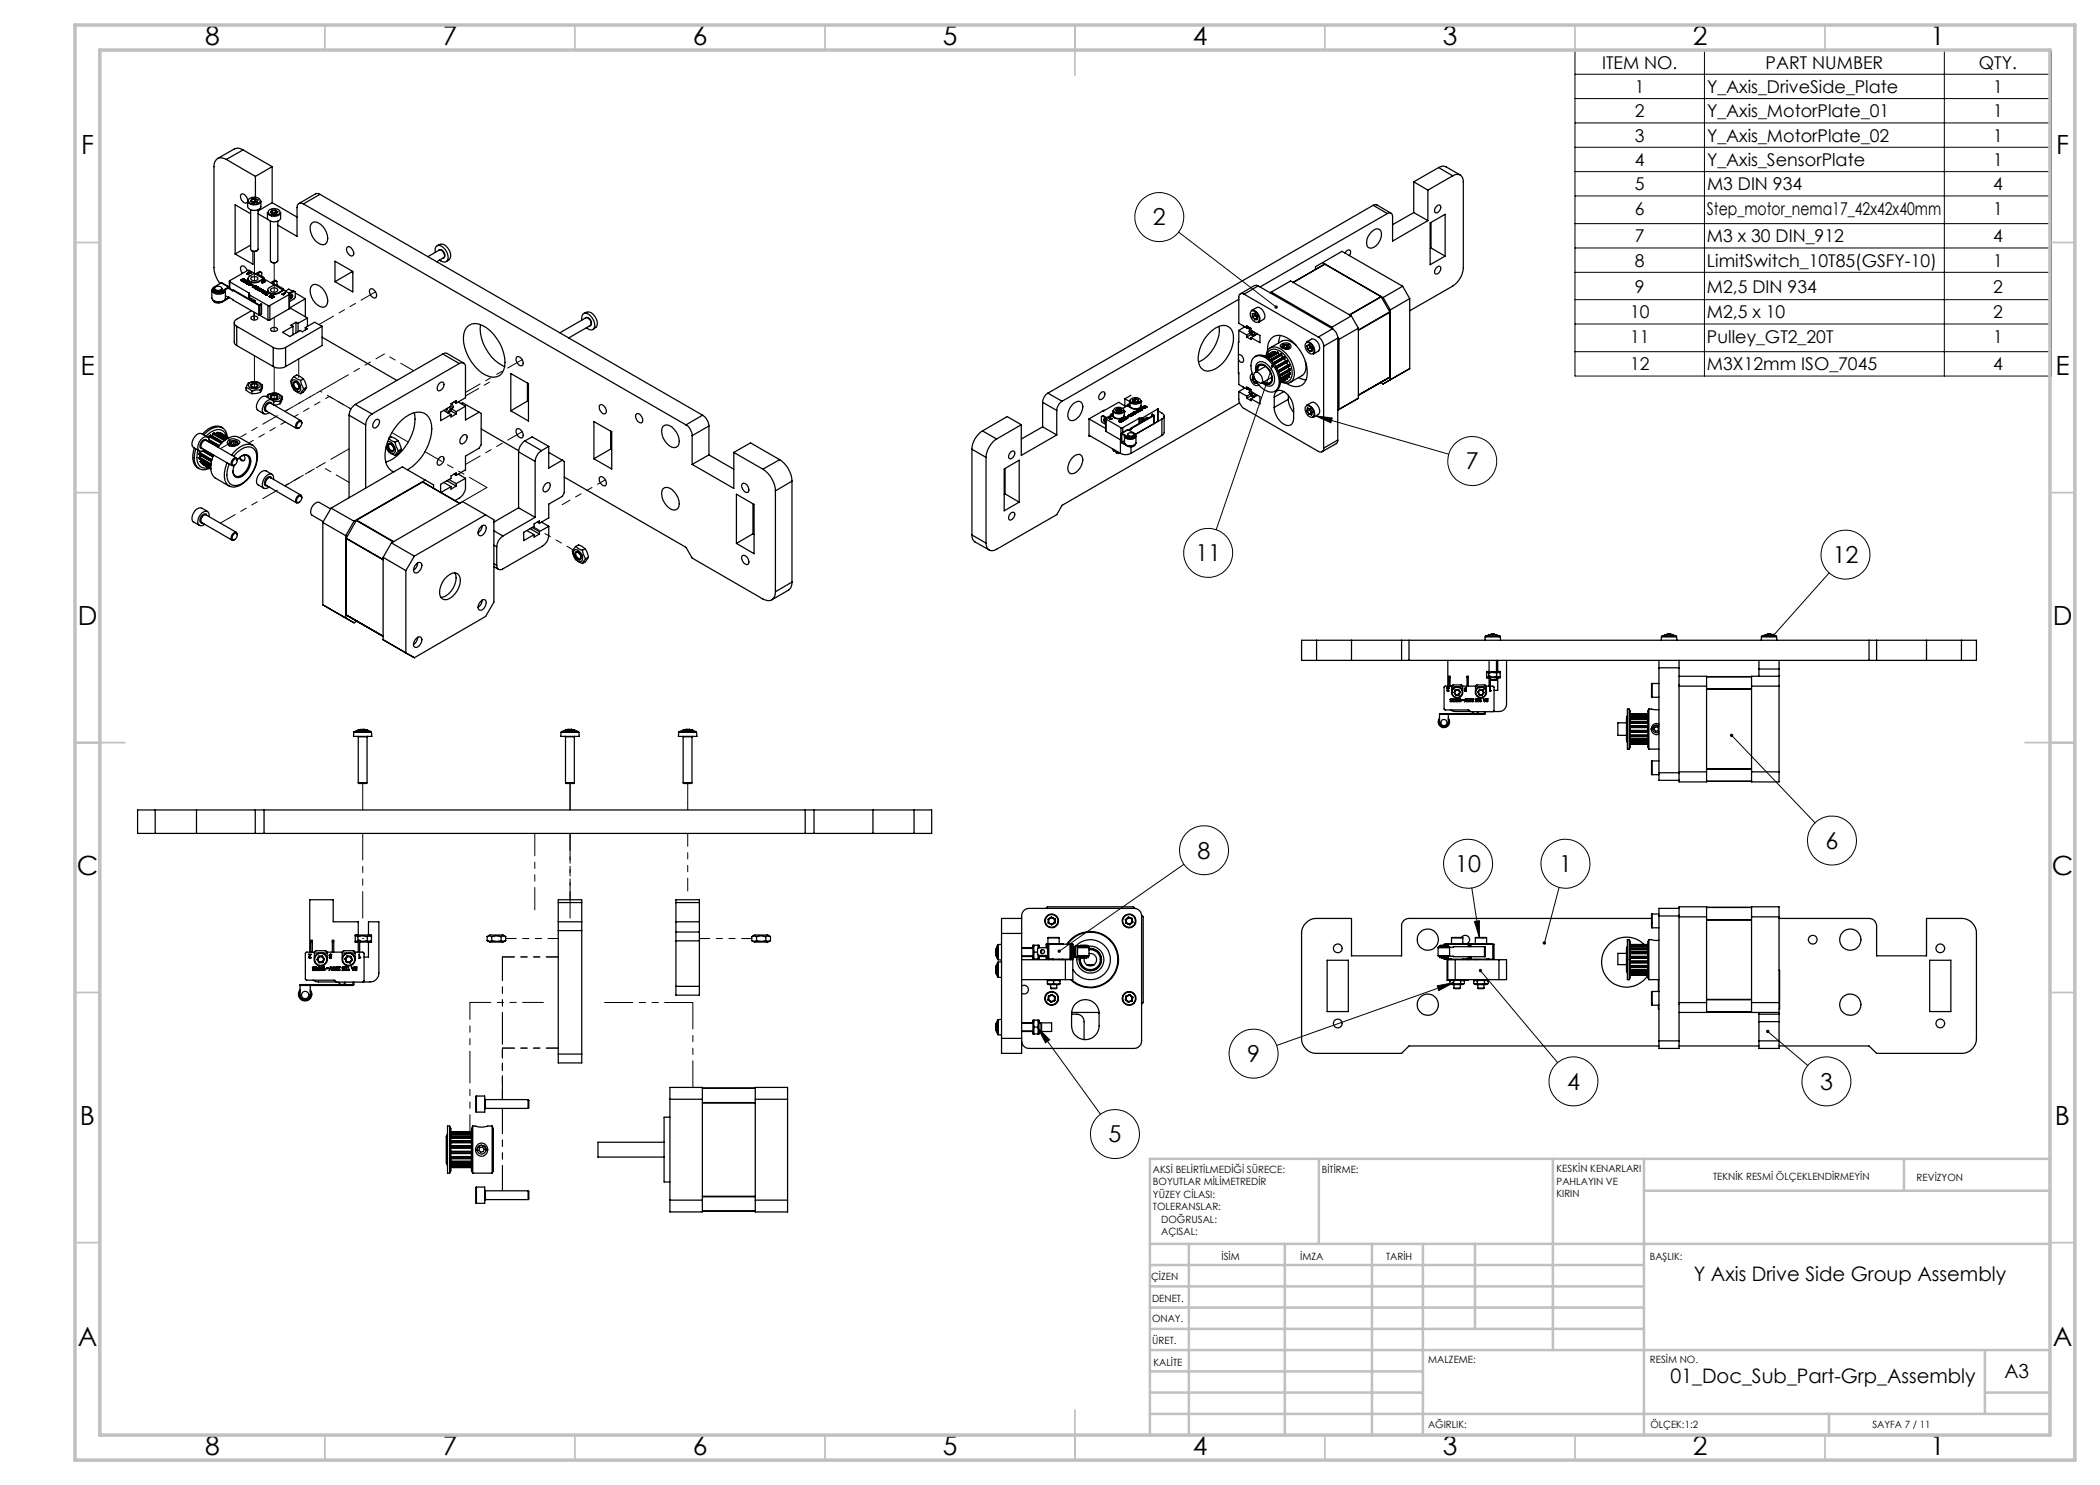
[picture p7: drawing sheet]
<svg xmlns="http://www.w3.org/2000/svg" width="420mm" height="297mm" viewBox="0 0 420 297" stroke-linecap="round" stroke-linejoin="round" font-family="sans-serif">
<defs><g id="words">
<g font-size="5.3">
<text x="41" y="9">8</text>
<text x="88.5" y="9">7</text>
<text x="138.5" y="9">6</text>
<text x="188.5" y="9">5</text>
<text x="238.5" y="9">4</text>
<text x="288.5" y="9">3</text>
<text x="338.5" y="9">2</text>
<text x="386" y="9">1</text>
<text x="16.2" y="30.7">F</text>
<text x="411.2" y="30.7">F</text>
<text x="16.1" y="75">E</text>
<text x="411.1" y="75">E</text>
<text x="15.5" y="125">D</text>
<text x="410.5" y="125">D</text>
<text x="15.4" y="175">C</text>
<text x="410.4" y="175">C</text>
<text x="16" y="225">B</text>
<text x="411" y="225">B</text>
<text x="15.5" y="269.2">A</text>
<text x="410.5" y="269.2">A</text>
<text x="41" y="291">8</text>
<text x="88.5" y="291">7</text>
<text x="138.5" y="291">6</text>
<text x="188.5" y="291">5</text>
<text x="238.5" y="291">4</text>
<text x="288.5" y="291">3</text>
<text x="338.5" y="291">2</text>
<text x="386" y="291">1</text>
</g>
<g font-size="4.7">
<text x="230.6" y="45.1">2</text>
<text x="293.2" y="93.9">7</text>
<text x="239.1" y="112.3">11</text>
<text x="366.5" y="112.6">12</text>
<text x="239.5" y="171.7">8</text>
<text x="365.1" y="169.8">6</text>
<text x="291.1" y="174.4">10</text>
<text x="311.8" y="174.4">1</text>
<text x="249.4" y="212.4">9</text>
<text x="313.4" y="218">4</text>
<text x="364" y="218">3</text>
<text x="221.7" y="228.5">5</text>
</g>
<g font-size="4">
<text x="338.8" y="256.1">Y Axis Drive Side Group Assembly</text>
<text x="334.1" y="276.6">01_Doc_Sub_Part-Grp_Assembly</text>
</g>
<text font-size="3.9" x="400.9" y="275.5">A3</text>
<g font-size="3.5">
<text x="320.4" y="13.7">ITEM NO.</text>
<text x="353.1" y="13.7">PART NUMBER</text>
<text x="395.8" y="13.7">QTY.</text>
<text x="327" y="18.6">1</text>
<text x="327" y="23.5">2</text>
<text x="341.4" y="18.6">Y_Axis_DriveSide_Plate</text>
<text x="341.4" y="23.5">Y_Axis_MotorPlate_01</text>
<text x="398.6" y="18.6">1</text>
<text x="398.6" y="23.5">1</text>
<text x="327" y="28.3">3</text>
<text x="341.4" y="28.3">Y_Axis_MotorPlate_02</text>
<text x="398.6" y="28.3">1</text>
<text x="327" y="33.2">4</text>
<text x="341.4" y="33.2">Y_Axis_SensorPlate</text>
<text x="398.6" y="33.2">1</text>
<text x="327" y="38.1">5</text>
<text x="341.4" y="38.1">M3 DIN 934</text>
<text x="398.6" y="38.1">4</text>
<text x="327" y="42.9">6</text>
<text x="341.4" y="42.9">Step_motor_nema17_42x42x40mm</text>
<text x="398.6" y="42.9">1</text>
<text x="327" y="48.5">7</text>
<text x="327" y="53.3">8</text>
<text x="341.4" y="48.5">M3 x 30 DIN_912</text>
<text x="341.4" y="53.3">LimitSwitch_10T85(GSFY-10)</text>
<text x="398.6" y="48.5">4</text>
<text x="398.6" y="53.3">1</text>
<text x="327" y="58.5">9</text>
<text x="341.4" y="58.5">M2,5 DIN 934</text>
<text x="398.6" y="58.5">2</text>
<text x="326" y="63.7">10</text>
<text x="341.4" y="63.7">M2,5 x 10</text>
<text x="398.6" y="63.7">2</text>
<text x="326" y="68.5">11</text>
<text x="341.4" y="68.5">Pulley_GT2_20T</text>
<text x="398.6" y="68.5">1</text>
<text x="326" y="74.1">12</text>
<text x="341.4" y="74.1">M3X12mm ISO_7045</text>
<text x="398.6" y="74.1">4</text>
</g>
<g font-size="2">
<text x="230.6" y="234.6">AKSİ BELİRTİLMEDİĞİ SÜRECE:</text>
<text x="230.6" y="237.1">BOYUTLAR MİLİMETREDİR</text>
<text x="230.6" y="239.6">YÜZEY CİLASI:</text>
<text x="264.4" y="234.6">BİTİRME:</text>
<text x="311.3" y="234.5">KESKİN KENARLARI</text>
<text x="311.3" y="237">PAHLAYIN VE</text>
<text x="311.3" y="239.5">KIRIN</text>
<text x="342.6" y="236">TEKNİK RESMİ ÖLÇEKLENDİRMEYİN</text>
<text x="383.3" y="236.2">REVİZYON</text>
<text x="230.6" y="242.1">TOLERANSLAR:</text>
<text x="232.2" y="244.6">DOĞRUSAL:</text>
<text x="232.2" y="247.1">AÇISAL:</text>
<text x="244.3" y="252">İSİM</text>
<text x="260" y="251.9">İMZA</text>
<text x="277.2" y="251.9">TARİH</text>
<text x="330" y="251.9">BAŞLIK:</text>
<text x="230.2" y="256.1">ÇİZEN</text>
<text x="230.4" y="260.3">DENET.</text>
<text x="230.4" y="264.4">ONAY.</text>
<text x="230.5" y="268.8">ÜRET.</text>
<text x="230.7" y="273.1">KALİTE</text>
<text x="285.7" y="272.5">MALZEME:</text>
<text x="330" y="272.5">RESİM NO.</text>
<text x="285.6" y="285.5">AĞIRLIK:</text>
<text x="330.1" y="285.6">ÖLÇEK:1:2</text>
<text x="374.5" y="285.6">SAYFA 7 / 11</text>
</g>
</g></defs>
<g fill="none" stroke="#000" stroke-width=".2">
<path d="M315 10h95.3v65.2h-95.3zM315 19.7h95.3M315 14.8h95.3M340.9 10v65.2M388.9 10v65.2M315 24.6h95.3M315 29.5h95.3M315 34.3h95.3M315 39.2h95.3M235.7 46.4l19.5 15M315 44.7h95.3M315 49.6h95.3"/>
<path d="M315 54.5h95.3M315 59.9h95.3M254.5 73.2l-11.3 32.7M315 64.8h95.3M315 70.3h95.3M263.2 83.2l3.3 .4-.3 1zM263.2 83.2l26.5 7.6M365.8 114.6l-11.1 12.5M346.3 147.1l16.7 17.5M236.8 172.9l-25 17.3M294.4 177.6l1.5 9.9M311.8 177.5l-2.9 11.1"/>
<path d="M287.4 197.2l3.3-.7-2.9 1.6zM290.7 196.5l-35.4 12.6M294.9 184.3l1-.2v3.4zM296.1 194.1l15.4 18.4M207.6 205.6l2.3 2.4-.8 .6zM207.6 205.6l12.5 17.2M353.6 206.3l8 6.8"/>
<circle cx="231.9" cy="43.4" r="4.9"/>
<circle cx="294.5" cy="92.2" r="4.9"/>
<circle cx="241.6" cy="110.6" r="4.9"/>
<circle cx="369.1" cy="110.9" r="4.9"/>
<circle cx="240.8" cy="170.1" r="4.9"/>
<circle cx="293.6" cy="172.8" r="4.9"/>
<circle cx="313.1" cy="172.8" r="4.9"/>
<circle cx="366.4" cy="168.1" r="4.9"/>
<circle cx="250.7" cy="210.7" r="4.9"/>
<circle cx="314.7" cy="216.3" r="4.9"/>
<circle cx="365.3" cy="216.3" r="4.9"/>
<circle cx="223" cy="226.8" r="4.9"/>
</g>
<g fill="none" stroke="#c0c0c0" stroke-width=".35">
<path d="M65 5v5M115 5v5M165 5v5M215 5v10M265 5v5M315 5v5M365 5v5M15 48.5h5M410 48.5h5M15 98.5h5M410 98.5h5M15 148.5h10"/>
<path d="M405 148.5h10M15 198.5h5M410 198.5h5M15 248.5h5M410 248.5h5M65 287v5M115 287v5M165 287v5M215 282v10M265 287v5M315 287v5M365 287v5"/>
</g>
<g fill="none" stroke="#c0c0c0" stroke-width=".5">
<path d="M263.8 231.8v17M310.6 231.8v38.2M328.8 231.8v55.2M328.8 238.2h81.2M380.8 231.8v6.4M410 231.8h-180v55.2M230 248.8h180M230 257.3h98.8M230 253h98.8M237.8 248.8v38.2M257 248.8v38.2M274.4 248.8v38.2"/>
<path d="M284.6 248.8v38.2M295 248.8v17M230 265.8h98.8M230 261.5h98.8M230 278.5h54.6M230 274.3h54.6M230 270h180M397 278.5h13M397 270v12.8M230 282.8h180M365.8 282.8v4.2"/>
</g>
<path d="M15 5h400v287h-400zM20 10h390v277h-390z" fill="none" stroke="#c0c0c0" stroke-width=".7"/>
<path d="M308.7 188.3a.34 .34 0 0 0-.2 .3 .34 .34 0 0 0 .3 .3l.1-.3-.1 .3a.34 .34 0 0 0 .4-.4 .34 .34 0 0 0-.5-.2zM295.8 193.9a.34 .34 0 0 0 .2 .6 .34 .34 0 0 0 .4-.5 .34 .34 0 0 0-.5-.2l.2 .3zM287.4 197.2l3.3-.7-2.9 1.6zM294.9 184.3l1-.2v3.4zM353.3 206.1a.36 .36 0 0 0 0 .6 .36 .36 0 0 0 .6-.3 .36 .36 0 0 0-.5-.4l.2 .3zM211.6 190v.4l.2-.2-.2 .2a.35 .35 0 0 0 .5 .1 .35 .35 0 0 0 0-.5 .35 .35 0 0 0-.5 0zM207.6 205.6l2.3 2.4-.8 .6zM354.5 126.8l-.1 .2 .1 .3 .2-.2-.2 .2a.34 .34 0 0 0 .4 0 .34 .34 0 0 0 .1-.4 .34 .34 0 0 0-.5-.1zM346.1 146.8a.34 .34 0 0 0 0 .6 .34 .34 0 0 0 .5-.2 .34 .34 0 0 0-.3-.4h-.2l.2 .3zM255 61.2a.34 .34 0 0 0 0 .4 .34 .34 0 0 0 .5 0l-.3-.2 .3 .2a.34 .34 0 0 0-.1-.4 .34 .34 0 0 0-.4 0zM254.3 72.9a.35 .35 0 0 0-.1 .6 .35 .35 0 0 0 .6-.1 .35 .35 0 0 0-.2-.5l-.1 .3 .1-.3zM263.2 83.2l3.3 .4-.3 1z" fill="#000"/>
<g fill="none" stroke="#000" stroke-width=".25">
<path d="M45.3 31.9a1.5 1.5 0 0 0-1.8-.2 1.5 1.5 0 0 0-.7 1.6v20.2a5.7 5.7 0 0 0 1.2 3.2M45.3 31.9l5.8 3.4M48.3 38.8a1.2 1.2 0 0 1 1 1.8 1.2 1.2 0 0 1-1-1.8zM48.6 30a1.65 1.65 0 0 0-1.8-.2l-3.3 1.9M48.6 30l-3.3 1.9M48.6 30l5.8 3.3M49.9 39.7a1.55 1.55 0 0 1 2.1 .3 1.2 1.2 0 0 1-1.8 .7l-.5-.5v-.2zM50.3 39.8l-.1 .4M50.3 39.8v.1M50.3 39.9v.5M50.3 39.9l.7-.1 .5 .2M50.3 39.9l-.1 .4"/>
<path d="M51 39.7l.6 .3M51 39.7l-.7 .1M51 39.7v.6M51.1 35.3v5.2M51.6 40l-.2 .4M51.6 40h-.1M54.4 33.3v7.2M54.4 33.3l-3.3 2M64 38.9l-.5-.2-.4 .1-3.3 1.9M64 38.9l76.5 44.1M64 38.9l-3.3 1.9M282.8 36.4l2.8 1.6"/>
<path d="M282.8 36.4v6.1M285.6 38v6.1M287.7 33.5a1.44 1.44 0 0 1 1.5-.1l2.8 1.6M287.7 33.5l2.8 1.7M287.7 33.5l-4.9 2.9M290.5 35.2a1.28 1.28 0 0 1 1.5-.2 1.28 1.28 0 0 1 .7 1.4v17.1a4.8 4.8 0 0 1-2.2 3.7l-8.6 5M290.5 35.2l-4.9 2.8M42.4 58.1v1.5a1.64 1.64 0 0 0 2.6 .3l.1-1.8M42.6 57.7l-.1 .2a1.44 1.44 0 0 0 2.4 .1M42.6 57.8v.1a1.25 1.25 0 0 0 1.7 .4M42.8 57.4l-.4 .4v.3M42.9 57.7a.78 .78 0 0 0 .7 .5 .78 .78 0 0 0 .8-.5"/>
<path d="M43 57.5l.6-.2a.51 .51 0 0 1 .7 .6l-.4 .2h-.5l-.4-.2zM44.2 56.6l-1.3 .8-.3 .4a1.25 1.25 0 0 0 1.7 .4M44.2 56.6l1.6 .8M44.2 56.6l1.5 .8M44.3 58.2v.1M45 57.9l.1 .2M45.1 58.1a1.61 1.61 0 0 1-2.6 .3l-.1-.3M45.1 59.2l.6 .3M45.7 57.4l.1 .1M45.7 57.7l.8 .5 .2-.2 5.2 3 .3-.2 .1 .1M45.7 57.7l.1-.1 6 3.5M45.7 59.5v-.1l6.1 3.6"/>
<path d="M45.7 57.7v-.1l-1.4 .7M45.7 57.4l-1.4 .8M45.7 59.5l-.8 .5M45.8 59.5l-1.5 1M45.9 56.3v1.3M46 56.4l-.1-.1 .1-.2 3.8-2.1 1.2 .7h.4l1.3 .8 .1 .3 2.1 1.2h.5M46 56.4l3.8 2.2M46 56.4v1.3M48.2 56l.2 .2M48.2 56v.1M48.4 55.9l.1 .1M48.5 56h-.3"/>
<path d="M48.5 55.9h.1M48.5 55.9h.3M48.5 55.8h.3M48.5 55.8l.1 .2M48.5 55.8v.1M48.6 56.3v.1M48.6 56.4h.3M48.6 56.3h.3M48.6 56l-.2 .2M48.7 56.2v.1l.2-.1M48.7 56.2h.2M48.7 56.2v.1"/>
<path d="M48.7 56.2h.1M48.8 55.9l.1 .1M48.8 55.8l.1 .1M48.8 55.8v.1M48.8 56.1l-.2 .2M48.8 56.1v.1M48.9 56l-.1 .1M48.9 56h.3v.2M48.9 56.2v.1M48.9 56.4l.3 .3M48.9 56.4l.3 .2M48.9 55.9v.1"/>
<path d="M48.9 56.2h.1M48.9 55.9l-.4-.1v.2M48.9 55.9h.1M48.9 56.1l.1 .1 .1-.1M48.9 56.1h.2M48.9 56.1v.1M48.9 56.1h.1M49 56.3l-.1 .1M49 56.2l-.1 .1M49 56.2l-.1 .2M49.1 56.1h.1M49.2 56.2l-.2 .1"/>
<path d="M49.2 56.2h-.2M49.2 56.2h.1M49.2 56.6v.1M49.2 56.1v.1M49.3 56.6l-.1 .1M49.3 56.6h-.1M49.4 56.7v.1M49.4 54.7l.1 .2M49.4 54.7v.1M49.4 56.8h.1M49.5 54.9h.2M49.5 54.8l.2 .1"/>
<path d="M49.5 54.1l-.2-.3a.71 .71 0 0 0-1.1-.4 1.46 1.46 0 0 0 .3 1.3M49.5 54.8v.1M49.5 54.7v.1M49.5 54.7l.2 .1M49.5 40.2a1.61 1.61 0 0 0 2.7 .2v-.2v1.1a1.49 1.49 0 0 1-2.7 0zM49.5 54.7h.1M49.5 56.2l-.6 .2M49.5 56.2l.1 .1M49.6 56.6l-.2 .1M49.6 56.3l-.4 .2M49.6 56.5v.1M49.6 56.3l-.5 .2 .2 .1"/>
<path d="M49.6 55.7v.1a1.28 1.28 0 0 0 1.8 .7l.4-.2M49.7 54.9h.1M49.7 56.9l.1 .1M49.7 54.8v.1M49.8 58.6l.1 1.2M49.8 57h.2M49.8 57h.1M49.8 58.6v1.2M49.8 54.7h-.3M49.8 54.4l.3 .2h-.5l-.2 .1 .1 .1M49.8 54.6l-.3 .1M49.8 54.4l.3 .2"/>
<path d="M49.8 54.6v.1M49.8 54.4l.4 .2M49.8 56.7l-.4 .1M49.8 56.7l.2-.1a.31 .31 0 0 0-.4-.1 .31 .31 0 0 0-.2 .3M49.8 56.7h.1M49.9 58.9l.1 .1M49.9 56.5v.1l-.4 .2-.1-.1 .2-.2M49.9 56.5h-.3M49.9 56.5h.1M49.9 56.5l-.3 .1M50 59l3.6 2.1M50 59v.9"/>
<path d="M50 56.5l-.2 .2M50.1 57h.1M50.1 59.8v.1M50.1 57h-.1M50.1 59.9l.5 .3M50.1 59.9l.1-.2 .9 .4M50.1 59.9v.1M50.1 41.9v7.9a.85 .85 0 0 0 1.5 0v-7.9M50.1 42.8l-3.1-1.8v9.8M50.1 49l-3.1 1.8M50.2 40.2l.5 .3M50.2 54.6l-.4 .1"/>
<path d="M50.2 54.6h-.4M50.2 54.6h.1M50.3 57l.4 .1M50.3 56.7l-.4 .2 .2 .1M50.3 56.7l-.3 .2M50.3 57l.1 .1M50.3 57h.1M50.3 56.7l-.6 .2M50.3 56.7h.1M50.3 55.4l.6-.1a.6 .6 0 0 1 .7 .4 .86 .86 0 0 1-1.5 0zM50.3 50.2l.5 .1 .6-.1M50.4 57.1h.1"/>
<path d="M50.4 57h.1M50.4 57v.1M50.5 57v.1M50.5 57.4l.1 .1M50.5 57.4h.1M50.5 57.1l.1 .1M50.5 57.1h.1M50.6 57.1h.2M50.6 57.1v.1M50.6 57.4v.1M50.6 50.3v2.5l-3.6-2M50.7 40.5h.1"/>
<path d="M50.7 57.1h.1M50.8 57.1l-.2 .1M50.9 57.6v.1M50.9 57.6h.1M51 40.4l-.4 .1M51 40.4l.2 .1M51 40.3v.1M51 40.3l.3 .1M51 40.3l-.6 .1M51 57.6l.1 .2M51.1 57.3h.1M51.1 57.3l-.5 .2"/>
<path d="M51.1 57.3l-.5 .1M51.1 57.7v.1M51.1 57.3l-.2 .3M51.2 57.3h.1M51.3 57.6l-.2 .1M51.3 57.2l-.4 .5M51.3 57.5v.1M51.3 57.2l-.8 .2M51.3 57.2l-.4 .4M51.4 40.4l-.7 .1M51.4 57.9l.2 .2M51.4 57.9h.1"/>
<path d="M51.4 40.4h.1M51.5 40l-.1 .4M51.5 57.7l-.4 .1M51.5 57.7l.2-.2a.32 .32 0 0 0-.4-.1 .32 .32 0 0 0-.2 .3M51.5 57.7h-.4M51.5 57.7h.1M51.6 57.5l-.4 .2 .1-.2M51.6 57.5h-.3M51.6 57.5l-.3 .1M51.6 57.5h.1M51.6 58v.1M51.6 42.8l2 1.1"/>
<path d="M51.6 57.7l.1 .2M51.7 57.5l-.2 .2M51.7 57.9h-.3M51.8 57.7l-.1 .1M51.8 57.7h.2M51.8 57.7l.1 .2M51.8 56.3h.1M51.8 57.7h.1M51.8 58.1l.1 .1M51.9 58.2l.2 .1M51.9 58.2h.2M51.9 57.9l-.3 .2"/>
<path d="M51.9 57.9h.1M51.9 58.2h.1M52 58.2h.1M52 58.1v.1M52 58.1h-.1M52 58.1h.1M52 57.7l.1 .1M52 57.7h.1M52.1 57.8h.1M52.1 58.2v.1M52.1 57.7l-.3-.1-.2 .1 .1 .2M52.1 57.7v.1"/>
<path d="M52.1 54.4l.3 .1v.8M52.1 58.2h.1M52.1 54.4l-.6 .4M52.1 54.4l-.1-.1-.8 .4M52.2 58.1h-.2M52.2 57.8l.2 .2h-.5v.2M52.2 58l-.2 .1M52.2 57.8l.2 .2M52.2 58v.1M52.2 57.8l.4 .2M52.3 56.4l.1 .1M52.4 58.5l.2 .1"/>
<path d="M52.4 56.5l.1 .1M52.4 56.5h.1M52.5 56.4h-.1M52.5 56.3l.2 .1M52.5 56.3l-.1 .1 .2 .1M52.5 56.3v.1M52.5 58l-.3 .1M52.5 56.5v.1M52.5 58h.1M52.6 58h-.4M52.6 56.2v.1M52.6 58h.1"/>
<path d="M52.6 58.3l.1 .1M52.6 56.5l-.1 .1M52.6 58.6h.1M52.6 56.5h-.1M52.6 56.3h-.2v.2M52.6 56.3h.1M52.7 55.7l-1.8-1-.9 .5-.4 .5a1.22 1.22 0 0 0 1.8 .7l.4-.1M52.7 55.7l-.9 .6M52.7 56.4h-.2M52.7 56.2v.1M52.7 56.2h.3M52.7 58.4l-.3 .1"/>
<path d="M52.7 56.2l.1 .2M52.7 56.4h.1M52.7 56.2h.1M52.7 58.3h.1M52.7 58.3h.3M52.7 58.2l.3 .1M52.7 58.2l.1 .3M52.7 58.2v.1M52.8 58.7v.1M52.8 56.4h.1M52.8 56.4h-.1M52.8 58.8h.2"/>
<path d="M52.8 58.7l.2 .1M52.8 58.5l-.2 .1M52.9 58.7h.1M52.9 58.7h.2M52.9 58.6h.3M52.9 58.6v.1M53 58.3v.1M53 56.2v.1M53 56.2h.1M53 58.3h.1M53 56.3h.1M53 58.8h.1"/>
<path d="M53.1 58.3l-.4-.1v.2M53.1 56.3l-.3-.2-.2 .1v.1M53.1 58.7l-.1 .1M53.1 58.3l-.1 .1M53.1 56.3h-.1M53.1 58.3h.1M53.2 58.6l-.3 .1M53.2 58.4l.2 .1h-.4l-.2 .2M53.2 58.4l.1 .2M53.2 58.9v.1M53.2 58.9h.1M53.2 58.4h.1"/>
<path d="M53.2 58.6h.1M53.2 58.4l.3 .1M53.2 59h.2M53.2 58.9l.2 .1M53.4 59h.1M53.5 58.6h-.3M53.5 42.5a1.61 1.61 0 0 0 2.6 .3v-.3v1.1a1.56 1.56 0 0 1-2.5 .3zM53.5 58.9v.1M53.5 58.6h.1M53.5 58.9l-.1 .1M53.5 58.5l-.3 .1M53.5 58.5v.1"/>
<path d="M53.6 58v.1a1.48 1.48 0 0 0 2.1 .5M53.7 42.2a1.47 1.47 0 0 1 2.3 .2 1.47 1.47 0 0 1-2.3 .3zM53.7 58.7l-.4 .2h.2M53.7 58.7l-.3 .2M53.7 58.7l-.5 .2M53.8 59.3l.1 .1M53.8 59.3h.1M53.9 59.3v.1M53.9 59.3h.1M54.1 44.2v7.9a.86 .86 0 0 0 1.5 0v-7.9M54.1 59.1h.1M54.1 59.1l-.2 .2"/>
<path d="M54.1 59.1l.2 .1-.3 .1M54.1 59.1l-.1 .2M54.1 59.1l.1 .1M54.1 42.5h.1M54.1 42.5l.4 .3M54.2 59.5l.2 .2M54.2 59.5l.2 .1M54.2 59.5h.3M54.2 58.9v.2M54.2 58.9l-.1 .2 .5 .1M54.2 58.9l-.4 .4M54.3 57.7l.5-.1a.53 .53 0 0 1 .7 .6l-.4 .2h-.6l-.4-.4z"/>
<path d="M54.3 52.4l.5 .2 .6-.2M54.4 42l-.3 .5M54.4 42v.2M54.4 42.6h.1M54.4 42.2v.5M54.4 59.6v.1M54.4 42.2l-.2 .3M54.4 59.3l.1 .1M54.4 40.5l-2.8 1.7M54.4 40.5l5 2.9M54.5 59.4v.1M54.5 59.3v.1"/>
<path d="M54.5 59.3h.3M54.5 59.3l.1 .1M54.5 42.8h.1M54.5 59.3h.1M54.6 59.4v.1M54.6 59.2l-.7 .2M54.6 59.2l-.7 .1M54.6 59.5l-.2 .2M54.6 59.5l-.2 .1M54.7 56.8l.2 .2M54.7 56.8v.1M54.8 59.3l.1 .1"/>
<path d="M54.8 59.3h.1M54.9 59.4h.1M54.9 59.3l-.4-.1v.2M54.9 59.3v.1M55 42.7h-.5M55 42.7l.1 .1M55.1 42.1v.5M55.1 42.1l-.7 .1M55.1 42.6h-.7M55.1 42.6l-.1 .1M55.1 42.1l.4 .3M55.1 42.6l.1 .1"/>
<path d="M55.1 42l.5 .3M55.1 42h-.7M55.1 42v.1M55.2 56.2l-.9 .5M55.2 56.2l.2 .1v.7M55.2 56.2l-.2-.1-.9 .4M55.2 42.7l-.7 .1M55.2 42.7l.1 .1M55.3 42.8h-.8M55.4 57l1.3 .7v.3l1.1 .7M55.6 42.3l-.4 .4M55.6 42.3l-.3 .5"/>
<path d="M55.7 58.5v.1M56.4 58.8v.1M56.4 58.8h.1M56.4 58.9h.3M56.4 58.8l.3 .1M56.6 58l-1.8-1-1.2 .7v.3a1.28 1.28 0 0 0 1.7 .7l.4-.2M56.6 58l-.9 .6M56.6 58l-.9 .5M56.7 58.9h.1M56.8 58.8l-.1 .1M57.1 58.5l-.5 .3h.2M57.1 58.5l-.4 .3"/>
<path d="M57.1 58.5l-.7 .3M57.1 58.2l.6-.4 .8 .4M57.8 58.7l.8-.5 .5 .2v1l-.3 .4-.9 .5M57.8 58.7v.2M57.8 58.9l-3.8 2.2M57.8 58.9v2.9M57.9 58.8l-.1 3M57.9 59.5l.2-.4 .2-.2a.45 .45 0 0 1 .2 .6 .45 .45 0 0 1-.6 .2v-.1M58.3 58.9l-.1 .5-.3 .3M58.8 58.3l-.9 .5M59.1 58.6l2 1.2M60.7 40.8a.79 .79 0 0 0-.9-.1 .79 .79 0 0 0-.4 .8v5.8l-3.8-2.3"/>
<path d="M60.7 40.8l76.5 44.2M61.1 59.8v3.6M61.1 59.8l-3.1 1.8 3.5 2M62.3 57.2a1.2 1.2 0 0 1 1.7 .1 3.3 3.3 0 0 1 1.3 3.8 1.2 1.2 0 0 1-1.8-.1 3.3 3.3 0 0 1-1.2-3.8zM62.3 44.7a1.2 1.2 0 0 1 1.7 .1 3.3 3.3 0 0 1 1.3 3.8 1.2 1.2 0 0 1-1.8-.1 3.3 3.3 0 0 1-1.2-3.8zM67 52.2l3.6 2.1v4.1l-3.6-2.1zM69.5 49.4a1.18 1.18 0 0 1 1 1.7 1.18 1.18 0 0 1-1-1.7zM70.3 54.4l-3.3 1.9M70.3 54.4l.3 .1M70.3 54.2v.2M74.1 57.8a1.2 1.2 0 0 1 1 1.8 1.2 1.2 0 0 1-1-1.8zM85.6 51.3l2.2-1.3a.99 .99 0 0 1 .9 1.5l-1.4 .8"/>
<path d="M87.1 50.4a.93 .93 0 0 1 .3-1.2 .93 .93 0 0 1 1.3 .3 2.13 2.13 0 0 1 .6 2.8 1.1 1.1 0 0 1-1.4-.3M87.5 49.1a1.37 1.37 0 0 1 2.1 .6 1.61 1.61 0 0 1-.3 2.6M87.7 50.1l.2-.2a1.09 1.09 0 0 1 .8 1.7h-.1M247.8 59.9l-35.4 20.4M248.8 58.8a.65 .65 0 0 0-.7 0 .65 .65 0 0 0-.3 .6v5.3l1.5 .9M248.8 58.8l14.9 8.6M251.6 57.2l-.4-.2-.3 .1-2.8 1.7M251.6 57.2l-2.8 1.6M251.6 57.2l14.9 8.6M254.2 58.4l-.2 .2M254.2 58.4l12.2 7M254.2 58.4l3.9-2.2 12.2 7"/>
<path d="M264.5 52.5l-1.4 .8v.6M264.5 52.5l12.1 7M264.5 52.5l3.9-2.2 12.1 7M265 52.8l-6.4 3.7M265 52.8l11.2 6.5M265 52.8l-6.3 3.7M269 50.6l.1-.1a.64 .64 0 0 1 1-.3v.5l-.2 .4M274.2 46.5a1.23 1.23 0 0 1 1.9-.4 2.8 2.8 0 0 1-1.9 3.5 .91 .91 0 0 1-.9-1.2 2.97 2.97 0 0 1 .9-1.9zM274.6 41.1l.4-.2 .4 .1 2.8 1.6M274.6 41.1l2.9 1.6M274.6 41.1l-65 37.5M276.2 59.3v.1"/>
<path d="M276.2 59.3l-6.3 3.7M276.2 59.4l1.8 3M276.2 59.4l-6.3 3.6M276.6 59.5l1.5 2.5M277.5 42.7a.65 .65 0 0 1 .7-.1 .65 .65 0 0 1 .3 .7v4.9l7.1-4.1M277.5 42.7l-25.5 14.7M280.5 57.3l-3.9 2.2M280.5 57.3l1.4 2.4M281.9 59.7v14l-5.3 3.1M281.9 59.7l-3.8 2.3M282.8 42.5l2.8 1.6M282.8 42.5l-4.3 2.4"/>
<path d="M286 44.6l3-1.7v8.3l-3 1.7zM286.2 49.6l2.8 1.6M286.2 44.5v5.1M286.2 49.6l-.2 .1M287.3 53.5l.5-.3 .2 .1a1.01 1.01 0 0 1-.9 1.5 .86 .86 0 0 1 .2-1.3zM287.3 41.3l.2-.2 .5-.1a1.01 1.01 0 0 1-.9 1.5 .86 .86 0 0 1 .2-1.2zM42.6 60a1.25 1.25 0 0 0 1.7 .5M42.7 60.2l.8 .3 1.1-.2M42.8 60.2l.5 .2 .6 .1M44.3 60.4v.1M44.8 60.2l-.1 .1M46.8 64.6v3.8l.2 .4 .3 .3"/>
<path d="M47.3 65.3l7.3 4.2M47.3 65.3v3.8M47.3 69.1l7.3 4.2M49.2 77.5l.5 .2 .7 .5M49.2 77.5v.5l1.2 .7M49.7 76.8a1.72 1.72 0 0 1 2.3 0l.1 .2a1.42 1.42 0 0 1-2.4 .3zM50.2 76.9l.7-.3 .5 .2 .2 .2a.89 .89 0 0 1-1.5 0zM50.2 63.5l.7-.3a.49 .49 0 0 1 .6 .6l-.3 .2h-.6l-.4-.2zM50.3 62.2l-3 1.6a.75 .75 0 0 0-.5 .8 .75 .75 0 0 0 .5 .7M50.3 77a.62 .62 0 0 1 .7-.2 .62 .62 0 0 1 .4 .5 .62 .62 0 0 1-.6 .2 .62 .62 0 0 1-.5-.5zM50.4 78.2v.5M50.6 60.2h.4"/>
<path d="M50.6 60.2v.1M51 60.2v.3M51.1 60.1v.4M51.1 60.1l-.1 .1M51.8 61.1h.2M51.8 63h.2M51.8 61.1v1.9M51.9 63l1.7 1M52 61.1v1.9M52.1 78h-.9l-.8 .2M52.1 78.5l-1.7 .2M52.1 78v.5"/>
<path d="M52.3 60.9v1.9l-.3 .2M52.3 60.9l-.3 .2M52.5 77a2.27 2.27 0 0 0-2.8-.4l-.5 .9M52.5 77l-.4 1M52.5 77v.5l-.4 1M53.6 61.1h.4M53.6 64h.4M53.6 61.1v2.9M53.7 79.5l-.1-.2a1.19 1.19 0 0 1 1.7-.6l.7 .4v.2a1.17 1.17 0 0 1-1.5 .7M54 61.1v2.9M54.1 79.2l.7-.3a.54 .54 0 0 1 .7 .6l-.7 .3a.58 .58 0 0 1-.7-.6zM54.2 65.7l.3-.2h.6l.4 .4a.84 .84 0 0 1-1.4 0z"/>
<path d="M54.3 79.3l.5-.2 .4 .1 .2 .2a.69 .69 0 0 1-1.2 0zM54.4 80l-1.2-.7a1.88 1.88 0 0 0-1.8 2.6l1.4 .9M54.6 69.5a2.84 2.84 0 0 0 2.5 0M54.6 73.3a2.56 2.56 0 0 0 2.5 0M54.6 69.5v3.8M56.4 79.3a2.29 2.29 0 0 0-2.8-.4l-.3 .5M56.4 79.3l-.4 1M56.4 79.3v.5l-.4 .9M57.1 69.5v3.8M57.8 61.8l-3.8 2.2M58.5 76.1a1.4 1.4 0 0 1 1.6 1.4v.5l-.1 .2a1.4 1.4 0 0 1-1.7-1.4v-.5zM58.6 65.3l-2.1 1.2 1.5 .8 2-1.2 .5 .3 1-.6-.4-.3"/>
<path d="M58.6 65.3v1.7M58.7 76.4a1.02 1.02 0 0 1 1 1.5 1 1 0 0 1-1.1-1.3zM58.8 75.3l1.3 .8M58.8 75.3l-.7 1a2.69 2.69 0 0 0 2 2.4M58.8 75.3l.5-.3 1.4 .8M58.9 76.5a.76 .76 0 0 1 .8 .4 .76 .76 0 0 1-.2 .9l-.5-.4a.71 .71 0 0 1-.1-.9zM59.2 64.4l.4 .3M59.2 64.4l-1 .6 .4 .3M59.2 64.4v2.2M59.6 64.7v1.7M60.1 76.1l.2 .7 .5 1M60.7 75.8l.3 .5 .3 1.2"/>
<path d="M60.7 75.8l-.6 .3M60.8 77.8l-.7 .9M61.1 65.5v.5M61.3 77.5l-.6 .9-.6 .3M61.3 77.5l-.5 .3M61.5 63.6l-1.9 1.1M61.5 63.6v1.7M64.4 65.3l-1.5-.9-1.8 1.1M64.4 65.3l-7.3 4.2M64.4 65.3v3.8l-7.3 4.2M64.4 67.4l15 8.7M87.8 76.7l.3-.2 .5-.1a1.13 1.13 0 0 1-1 1.7 .98 .98 0 0 1 .2-1.4z"/>
<path d="M88.5 70.8l.5-.2 .4 .1 3.3 1.9M88.5 70.8l3.4 1.9M88.5 70.8l-17.5 10.1M91.9 72.7a.76 .76 0 0 1 .8-.1 .76 .76 0 0 1 .4 .8v6.1l-1.9 1.1M91.9 72.7l-17.5 10.1M93.3 65.5a2.36 2.36 0 0 1 3.1-.4 8.6 8.6 0 0 1 4.5 8.2 2.33 2.33 0 0 1-3.7 1.8 8.8 8.8 0 0 1-4.5-8.3zM96.1 64.9a8.7 8.7 0 0 0 4.8 8.4M102.2 74.7l3.5 2v7.5l-3.5-2zM103.4 71.4a1.16 1.16 0 0 1 1 1.7 1.18 1.18 0 0 1-1-1.7zM105.5 76.6v3.6M112 66.6l5.2-3a1.02 1.02 0 0 1 .8 1.5l-4.3 2.5M116.4 64a.97 .97 0 0 1 .9-1.4 2.59 2.59 0 0 1 1.5 3l-.2 .3a1.32 1.32 0 0 1-1.3-.4"/>
<path d="M116.8 62.7a1.46 1.46 0 0 1 2.2 .7 1.55 1.55 0 0 1-.4 2.5M117.1 63.6a.96 .96 0 0 1 1 .4 .96 .96 0 0 1-.1 1.2h-.1M209.6 78.6a2.33 2.33 0 0 0-1.1 1.9M209.6 78.6l2.8 1.7M220.1 78.6l.2-.2h.5a1.01 1.01 0 0 1-.9 1.5 .86 .86 0 0 1 .2-1.3zM225 79.8l1 .5M225 79.8v1.4M226.2 79.1l-1.2 .7M226.2 79.8a1.23 1.23 0 0 1 1.9 .3 1.2 1.2 0 0 1-2 .1zM226.5 80l.1 .3M226.5 80h.1M227 79.8v.5"/>
<path d="M227 79.8l.6 .1M227 79.8l-.5 .2M227.5 79.9v.4M227.5 79.9l-.5-.1-.4 .2M227.5 79.9l.1 .4M227.6 79.9l.1 .4M227.6 79.9h-.1M241.9 66.6a4 4 0 0 1 3.3-1.5 2.21 2.21 0 0 1 1.5 2.5 7.1 7.1 0 0 1-4.8 6.6 2 2 0 0 1-2.3-2.2 7.6 7.6 0 0 1 2.3-5.4zM243.8 65.3a7.3 7.3 0 0 1-4.1 7.1M247.7 70.9a1.01 1.01 0 0 1 .9 1.6 .73 .73 0 0 1-.9-.6M247.7 74.5l.1 2.4 1.5 .9M247.7 68.4l.1 6.2"/>
<path d="M247.8 78.3v1.6a2.49 2.49 0 0 0 1 1.8l14.9 8.6a.65 .65 0 0 0 .7 0 .65 .65 0 0 0 .3-.7M247.8 78.3l1.5 .9M247.8 66.1l-.1 2.3M247.8 66.1l1.5 .9M247.8 68.3l-.1 .1M248.6 65.1l.4 .2M248.6 77.4l.4 .2M249 65.4l-1.2 .7M249 77.6l-1.2 .7M249.3 65.6v-.4l.9 .5v.4l1.8 1v1.4l-1.8-1M249.3 67v.4M249.3 77.8v-.4l.9 .5v.4l1.8 1v1.5l-1.8-1"/>
<path d="M249.3 79.2v.5M249.3 79.7l.9 .4v-.3M249.3 67.4l.9 .5v-.4M249.4 77.8l.5 .3M249.4 65.5l.5 .4M249.7 65.4l-.4 .2M249.7 77.6l-.4 .2M249.8 66.2l.6 .8 .3 .2M249.8 78.5l.5 .7 .4 .3M249.8 66.2l.5 .3M249.8 78.5l.5 .2M250 65.5l-.2 .7"/>
<path d="M250 77.8l-.2 .7M250 66.6l-.7 .4M250 78.8l-.7 .4M250.2 62.3a1.46 1.46 0 0 1 1.5 2 .98 .98 0 0 1-1.5-.8 1.2 1.2 0 0 1 0-1.2zM250.3 66.9l-1 .5M250.3 79.1l-1 .6M250.3 62.1l1-.6a1.63 1.63 0 0 1 1.6 2.2l-1.2 .8a1.67 1.67 0 0 0-1.1-2.5zM250.3 74.8l.1-.1zM250.3 66.5l.5 .7M250.3 78.7l.5 .7M250.4 75.9l.5 .7M250.5 62.7h.4"/>
<path d="M250.5 62.7v.7M250.5 63.4l.5 .6M250.5 66.2l-.2 .3M250.5 78.5l-.2 .2M250.5 74.8l-.2 .1a1.5 1.5 0 0 0 1.2 2.2l.2-.2M250.5 75.3l.2 .1M250.5 75.3l-.1 .6M250.5 75.9h-.1M250.5 75.9l.4 .6M250.5 75.3h.2M250.5 63.4h.1M250.5 63.4l.5 .5"/>
<path d="M250.5 62.8v.6M250.6 75.4l-.1 .5M250.8 66.4l.3 .6M250.8 78.7l.3 .5M250.8 74.7a.71 .71 0 0 1 1.3 .2 1.14 1.14 0 0 1 .1 1.8l-1.1-.6a1.63 1.63 0 0 1-.3-1.4zM250.9 71.4a2.53 2.53 0 0 1 3.2 1 5.6 5.6 0 0 1 1.6 4.8 1.58 1.58 0 0 1-2.5 .9 5.8 5.8 0 0 1-2.8-6zM250.9 75.7l-.4 .2M250.9 62.7h.1M250.9 62.7l.5 .5M250.9 62.7h-.4M250.9 76.5v.1M250.9 76.5h.5"/>
<path d="M251 71.3a2.37 2.37 0 0 1 3.1 .7 5.6 5.6 0 0 1 1.8 5.3l-.2 .4-.7 .5M251 63.9v.1M251 63.1l-.5 .3M251 62.8v.3M251 63.1l.4 .5M251.1 63.1h-.1M251.1 63.1l.3 .4M251.1 62.9v.2M251.2 74.4l-.1-.2a1.28 1.28 0 0 1 .2-1.4 1.28 1.28 0 0 1 1.3-.4 3.8 3.8 0 0 1 2.1 4.3 1.32 1.32 0 0 1-2.1 0l-.2-.2M251.2 76.3l-.3 .2M251.3 74.3a1.05 1.05 0 0 1 .4-1.3 1.05 1.05 0 0 1 1.3 .2 2.99 2.99 0 0 1 1.3 3.3 1.12 1.12 0 0 1-1.7 0M251.4 74.3a1.01 1.01 0 0 1 .3-1.2 1.01 1.01 0 0 1 1.3 .1 2.92 2.92 0 0 1 1.2 3.3 .98 .98 0 0 1-1.6-.1"/>
<path d="M251.4 63.2v.7l-.4 .1M251.4 76.5v.1h-.5M251.4 63.2h.1M251.4 63.7l-.4 .2M251.4 63.8l-.4 .1M251.5 66.8l-1.3 .7M251.5 79.1l-1.3 .7M251.8 77l-.1 .1M252.9 73.1a.89 .89 0 0 0-1.1 .1 .89 .89 0 0 0-.2 1M253 71.3l1.4-.9zM253.1 73.3l-2.1 1.2M253.2 71.1a1.72 1.72 0 0 1 1.1-1.7 1.72 1.72 0 0 1 1.9 .4 5.8 5.8 0 0 1 2.6 5.7 1.55 1.55 0 0 1-2.5 .9"/>
<path d="M253.4 71a1.46 1.46 0 0 1 2.3-.9 5.4 5.4 0 0 1 2.7 5.1 1.35 1.35 0 0 1-1.9 1.1M253.5 70.1a2.51 2.51 0 0 1 2.7-3 8 8 0 0 1 5.2 6.3 3.3 3.3 0 0 1-1.3 3.7 3.1 3.1 0 0 1-2.8-.4M254.4 75.5l-2.1 1.2M254.4 75.7a.88 .88 0 0 1-.5 .9 .88 .88 0 0 1-1.1-.3M254.4 70.4l.1 .1M254.5 70.5h.1M254.5 70.5l-1.4 .8M254.8 70.3h.2M254.8 79.4a1.18 1.18 0 0 1 .6-1.2 1.18 1.18 0 0 1 1.4 .1 4.4 4.4 0 0 1 1.9 3.4v2a1.18 1.18 0 0 1-.6 1.3 1.18 1.18 0 0 1-1.3-.2 4 4 0 0 1-2-3.3M254.8 70.3l-1.6 1M254.8 79.4v2.1M255 70.3l.1 .1"/>
<path d="M255 70.3l-1.8 1.1M255.1 70.4l.1 .2M255.1 70.4l-1.8 1M255.5 70.4l.1 .1M255.5 70.4l-2 1.1M255.6 70.5l.1 .1M255.6 70.5l-2 1.1M255.7 70.6l.2 .3M255.7 70.6l-1.9 1.1M256 67.1l-.3 1.5M256.1 76.5l1.4-.8zM256.1 75.9l1.9-1.1z"/>
<path d="M256.2 70.8l.1 .1M256.2 70.8l-2.1 1.2M256.2 68.9a1.22 1.22 0 0 1 2 .3 .91 .91 0 0 1-1.5 .5l-.6-.4zM256.3 70.9l.1 .1M256.3 70.9l-2.1 1.2M256.4 71l.2 .4M256.4 69.3v.2M256.4 71l-2.1 1.2M256.6 69l.5-.1a.54 .54 0 0 1 .7 .6l-.7 .2a.51 .51 0 0 1-.7-.6zM256.8 71.4l.1 .1M256.8 71.4l-2.2 1.2M256.8 71.4l-2.1 1.2"/>
<path d="M256.8 78.3l-2 1.1M256.9 69.1h.5M256.9 69.1l-.3 .2 .3 .2 .4 .1 .3-.3-.2-.2M256.9 69.1v.4M256.9 71.5l.1 .1M256.9 71.5l-2.1 1.3M257 71.6l-.1 .3 .3 .2M257 71.6l-2.2 1.3M257.4 72.1l.1 .3M257.4 72.1l-2.2 1.2M257.4 72.1l-2.2 1.3M257.4 69.1v.4"/>
<path d="M257.4 72.5l.1 .3 .2 .1M257.5 75.6v.1M257.5 75.6h.1M257.5 72.4l-2.2 1.3M257.5 72.4l-2.2 1.2M257.7 73.4l.3 .4M257.7 79.9a4.1 4.1 0 0 0 1 2.6M257.7 79.9l-2.9 1.6M257.7 79.1v.8M257.7 72.9l.1 .1M257.7 75l.1 .2M257.7 72.9l-2.1 1.3"/>
<path d="M257.8 73v.2M257.8 75.4h.1M257.8 74.3l.2 .2M257.8 75.4l-1.7 1 1.4-.8M257.8 73l-2.2 1.2M257.8 75.2v.1M257.8 75.2l-1.7 1M257.8 73.2l-2.1 1.3M257.8 75.3v.1M257.8 69.3l-.1 .5M257.8 73.2l-2.1 1.2M257.8 75.3l-1.7 1"/>
<path d="M257.8 68.7l-.1 .3M258 73.8v.1M258 73.8l-2.1 1.2M258 74.5v.1M258 74.5l-2 1.2M258 74.6v.2M258 74l-2 1.3M258 73.9v.1M258 73.9l-2.1 1.2M258 74l-2 1.2M258 74.6l-2 1.2M259.2 69.1l-.2-.2a2.42 2.42 0 0 0-2.6-.7l-2.4 1.4"/>
<path d="M259.7 75.5l1.5 .5M261.1 72.3v.1a2.37 2.37 0 0 1-.8 2.7l-2.2 1.4M261.1 68.7l.2-.2a1.55 1.55 0 0 1 1.5 1.7 .57 .57 0 0 1-.3 .6 .57 .57 0 0 1-.7-.2 1.61 1.61 0 0 1-.7-1.9zM261.3 68.4l1-.6a1.6 1.6 0 0 1 1.4 2.4l-1 .6a1.6 1.6 0 0 0-1.4-2.4zM261.4 69.1l.1 .7M261.4 69.1h.1M261.5 69.8l.5 .5M261.5 69.8h.1M261.8 69l.5 .5M261.8 69l-.4 .1M261.8 69h.1M261.9 69.1l.1 .4"/>
<path d="M262 69.5l-.5 .3M262 69.5l.4 .4M262 70.3h.1M262 69.2l.1 .3M262.1 69.5h-.1M262.1 69.5l.3 .3M262.3 69.5l.1 .7M262.4 70.1l-.4 .2M262.4 70.2l-.4 .1M263.7 67.4a2.33 2.33 0 0 1 1 1.8M264.7 69.2v20.4M266.4 65.4l.2 .4"/>
<path d="M266.5 65.8a2.23 2.23 0 0 1 1 1.8M266.5 65.8l-2.8 1.6M267.5 67.6l-2.8 1.6M267.5 67.6v20.4M267.5 67.5l.3 .4M267.8 67.9v14l3.9-2.2M270.3 63.2l-3.9 2.2M270.3 63.2l1.4 2.4M271.7 65.6l-3.9 2.3M271.7 79.7l-4.2 2.3M271.7 65.6v14.1M276.1 76.5l.5 .3"/>
<path d="M278 62.4h.1M278 75.5l-1.8 .9M278 75.5l-6.3 3.6M278 62.4l-6.3 3.6M278 75.4v.1M278 62.4v13M278 62.4l-6.3 3.7M278 75.4l-6.3 3.6M278.1 62v13.9l-1.5 .9M38.9 89.6a3.3 3.3 0 0 0 .6 4l.3 .1M39.2 89.8a3.9 3.9 0 0 0 .2 3.6 2.04 2.04 0 0 0 2.5 .3M39.6 90a3.5 3.5 0 0 0 .4 3.2 1.77 1.77 0 0 0 1.7 .3"/>
<path d="M39.8 91.6l.1 .2M39.8 90.9l2.5 1.4zM39.8 91.6l2.4 1.3M39.9 90.6l-.1 .3M39.9 91.8l2.3 1.3zM39.9 90.6l2.4 1.5M39.9 91.4l-.1 .2M39.9 91.4l2.3 1.4M40 90.5l-.1 .1M40 90.5l2.4 1.4M40 92.3l.1 .2M40 92.3l2.1 1.2"/>
<path d="M40.1 92.2l-.1 .1M40.1 92.2l2 1.2M40.1 91.1l-.2 .3M40.1 92.5h.1M40.1 92.5l2 1.1M40.2 90.3l-.2 .2M40.3 92l-.2 .2M40.5 92.7v.1M40.5 92.8l1.7 1zM40.5 92.7h.1M40.5 92.7l1.6 1M40.5 90.2l2 1.2"/>
<path d="M40.6 90.2l2 1.1M40.8 87a3.7 3.7 0 0 1 3.4-1.6 1.99 1.99 0 0 1 1.3 2M40.9 90l1.8 1.1M41.2 87.2a2.9 2.9 0 0 1 3.4-1.1l.3 .4 .4 .8M41.4 88.2l-.2-.3a1.19 1.19 0 0 0-1.1 1.8h.4M41.5 87.4l-1.1-.7a1.66 1.66 0 0 0-1.9 1.6 1.01 1.01 0 0 0 .2 1.2l1.2 .7M41.8 87.3l-.1 .4M41.8 88.4a.76 .76 0 0 0-.1-.8 .76 .76 0 0 0-.8-.2 2.31 2.31 0 0 0-1.3 2.5l.2 .3a.87 .87 0 0 0 1.1-.2M41.8 87.3l2.4 1.4M41.8 87.9l2.1 1.2M41.8 88.3l1.8 1.1M41.8 88l2 1.2"/>
<path d="M41.9 87.2l-.1 .1M41.9 87.2l2.4 1.4M42.1 87l2.4 1.4M42.1 87l-.2 .2M42.6 86.8l-.2 .4M42.6 86.8l2.3 1.3M42.7 86.7l-.1 .1M42.7 86.7l2.3 1.3M42.7 91a4.7 4.7 0 0 0-.2 4.1l.4 .4 2.9 1.7M42.9 86.6l2.3 1.3M42.9 86.6l-.2 .1M42.9 86.6l2.2 1.3"/>
<path d="M43.3 86.6v.2M43.3 86.6l2.1 1.2M43.4 86.5h.2M43.4 86.5l-.1 .1M43.4 86.5l2.1 1.2M43.6 86.5h.1M43.6 86.5l2 1.1-1.6-.9M44 86.7h.1M44.1 86.6l1.7 1M44.1 86.6l-.1 .1M44.1 86.6l1.6 1M44.5 85.6a2.35 2.35 0 0 0-2.8 .2l-1.2 1"/>
<path d="M45.6 88.2a1.55 1.55 0 0 1 2.4 .3 1.82 1.82 0 0 1-2.4 .5l-.2-.5zM45.8 88.6l.2 .5M45.9 87.9l.1 .4M45.9 88.4a1.1 1.1 0 0 1 1.7 .2 1 1 0 0 1-1.8 0zM46.2 88.4v.4M46.3 91a4.4 4.4 0 0 1 3.7-2.1 2.01 2.01 0 0 1 1.5 2.3 7 7 0 0 1-4.2 6.1 1.87 1.87 0 0 1-2.4-1.9 6 6 0 0 1 .5-2.8M46.7 91.3a4.1 4.1 0 0 1 3.4-1.9 1.99 1.99 0 0 1 1.3 2.5 6.2 6.2 0 0 1-3.8 5.1 1.74 1.74 0 0 1-2.2-2v-.8l.5-1.4M46.7 88.3l.5 .2v.3l-.5 .1-.5-.1v-.4M46.7 88.3l-.5 .1M46.7 88.3v.6M46.8 91.9l.4-.1a.73 .73 0 0 1 .1 .8 .73 .73 0 0 1-.7 .4 .76 .76 0 0 1 .2-1.1zM47 93l-.2 .1"/>
<path d="M47.3 91.6l-6.1-3.5a1.05 1.05 0 0 0-.8 1.5l6 3.5M47.4 92a1.69 1.69 0 0 1 2.5-.7 3.3 3.3 0 0 1-2.3 4.2 1.22 1.22 0 0 1-.9-1.8l.1-.6M47.4 92l-.1-.4a1.01 1.01 0 0 0-.9 1.5h.4M47.4 92v.1M47.6 88.6v.2M47.9 91.5h.1a.83 .83 0 0 0 .9 .6M48.3 91.2a1 1 0 0 1 1.2-.1 1 1 0 0 1 .4 1.1 3.4 3.4 0 0 1-2.3 3.1 .98 .98 0 0 1-1-1.1M48.7 91a.6 .6 0 0 1 .1 1.1 .6 .6 0 0 1-.9-.5M50.6 89l-2.8-1.5a2.66 2.66 0 0 0-3.2 .8l-1 1.2M54.3 95.6l-.1-.2a1.05 1.05 0 0 0-1.3 1.1l.1 .6 .4 .1M54.3 80.7l-.3-.3a1.19 1.19 0 0 0-.9 1.9h.3M54.4 94.9l-1.2-.7a1.62 1.62 0 0 0-1.8 1.4 1.05 1.05 0 0 0 .2 1.4l1.2 .6"/>
<path d="M54.7 95.9a.9 .9 0 0 0-.5-1.1 2.04 2.04 0 0 0-1.5 2.8 .97 .97 0 0 0 1.1-.2M56 80.3l-1.3 .1M56 80.7l-.8 .3h-.5l-.1-.9a.89 .89 0 0 0-1.4 .2 1.66 1.66 0 0 0-.4 2.5h.4l.6-.3M56 80.3v.4M59.5 99.6l.4-.4h.2a.74 .74 0 0 1 .1 .9 .74 .74 0 0 1-.8 .3 .71 .71 0 0 1 .1-.8zM59.6 84.6a.45 .45 0 0 1 .7-.2 .8 .8 0 0 1-.9 1.1l-.1-.4zM60.2 99l-6-3.4a1 1 0 0 0-.9 1.5l6 3.5M60.2 84.1l-6-3.5a1.03 1.03 0 0 0-.9 1.6l6 3.5M60.4 99.6v-.2a.4 .4 0 0 0-.6-.4 1.14 1.14 0 0 0-.6 1.5l.2 .1 .4-.1M60.4 84.7l-.1-.5-.2-.1a.98 .98 0 0 0-.8 1.6l.5-.1M69.8 83l3.3 2M69.8 83v16.6"/>
<path d="M71 80.9a2.65 2.65 0 0 0-1.2 2.1M71 80.9l3.4 1.9M73.1 85v12.6M74.4 82.8a2.95 2.95 0 0 0-1.3 2.2M75 84.1l.2-.2h.5a1.13 1.13 0 0 1-.9 1.7 .98 .98 0 0 1 .2-1.5zM77.3 89.4a2.17 2.17 0 0 0 1.7 1.7M77.5 88.4a1.55 1.55 0 0 1 1.4 2.2 .96 .96 0 0 1-1.3-.5l-.3-.9M77.6 88.8a.95 .95 0 0 1 1 .5 .95 .95 0 0 1-.1 1 1.13 1.13 0 0 1-.9-1.5zM77.7 87.7l.6 .5 .7 .2M77.8 87.6l.5-.2 .7 .3 .6 .4M77.8 88.9a.86 .86 0 0 1 .8 1.2 .83 .83 0 0 1-.8-1.2zM79 88.4l.2 .7 .5 1.1"/>
<path d="M79.6 88.1l.7 1.7M79.6 88.1l-.6 .3M79.7 90.2l-.7 .9M80.3 89.8l-.7 1-.6 .3M80.3 89.8l-.6 .4M81.5 93.9a9.9 9.9 0 0 0 4.8-9 2.72 2.72 0 0 0-4.4-2 10.1 10.1 0 0 0-4.9 8.7 2.94 2.94 0 0 0 1.8 2.8M82.9 82.5a9.7 9.7 0 0 1-5.1 9.7l-.6 .2M84.5 96.4l7.5 4.3zM84.5 96.4l-13.2 7.6M85.1 96l-14.3 8.2M85.1 96l1.6 1v.6M85.1 96l-4.6-2.6-14.3 8.2"/>
<path d="M87.8 91.6l.3-.2 .5-.1a1.13 1.13 0 0 1-1 1.7 .98 .98 0 0 1 .2-1.4zM88.7 82.1l1.5 .8M88.7 96.5l1.5 .8M89.4 96.1l1.8 1.1M89.5 81.7l-.4 .6M89.8 95.9l1.4 .8M89.9 81.4l.2 .3M90.1 81.7l-.6 .8M90.1 82.2l1.1 .6M90.2 97.3l-2 1.2M90.4 80.6l.3 .8M90.4 81.8l.8 .5"/>
<path d="M90.7 81.4l-.7 1-.4 .2M90.7 81.4l-.6 .3M90.8 80.4l.4 .2M90.8 94.8l.4 .3M91.2 80.6v-.5l-1 .6v.5l-2.1 1.2v1.7l2.1-1.2M91.2 82.3v.5M91.2 95.1v-.5l-1 .6v.5l-2.1 1.2v1.6M91.2 96.7v.5M91.2 82.8l-1 .6v-.5M91.2 97.2l-1 .6v-.5M91.7 80.4l1.4 .8M91.7 94.8l1.4 .9"/>
<path d="M92.2 80.7l.3-.2 3.3 1.9M92.4 87.2l.3-.2h.5a1.2 1.2 0 0 1-1 1.8 1.04 1.04 0 0 1 .2-1.6zM93.1 95.7v1.8a2.79 2.79 0 0 1-1.2 2.1l-.9 .5M93.1 81.2v2.8l2.7-1.6M93.1 81.2l-1.9 1.1M93.1 95.7l-1.9 1M95.8 82.4l.4 .3v6.2l-.4 .7-2.7 1.6v2.8l-1.9 1.1M96.2 85.8l7.5 4.3M103.4 85.8a1.2 1.2 0 0 1 1 1.8 1.2 1.2 0 0 1-1-1.8zM103.7 90.4l3.3 1.9M103.7 90.4v11.2M105 88.2a2.78 2.78 0 0 0-1.3 2.2"/>
<path d="M105 88.2l3.3 1.9M105 88.2l1.4-.8 3.3 1.9M105.5 80.2l-3.3 2M105.5 80.2l.2 .2M107 92.3v11.2M108.3 90.1a2.81 2.81 0 0 0-1.3 2.2M109 96.8l.6-.3 .3 .1a1.2 1.2 0 0 1-1.1 1.8 .99 .99 0 0 1 .2-1.6zM109.7 89.3v4.3l2.8-1.6M109.7 89.3l-1.4 .8M109.7 90.5l2.8 1.5M112.5 92l.4 .3v6.2l-.4 .8-2.8 1.5v2.8l-1.8 1.1M112.9 95.4l24.3 14.1 1.2 2.1 14.2 8.2a1.53 1.53 0 0 0 1.7 .2 1.53 1.53 0 0 0 .8-1.6"/>
<path d="M118.8 84.3l3.5 2.1v7.4l-3.5-2zM119.9 81.1l.2-.1a1.18 1.18 0 0 1 1 1.7 1.22 1.22 0 0 1-1.2-1.6zM119.9 95.5l.2-.1a1.2 1.2 0 0 1 1 1.8 1.27 1.27 0 0 1-1.2-1.7zM122.1 89.8l-3.3 2M122.1 86.2v3.6M122.1 89.8l.2 .2M127.3 82.8a1.18 1.18 0 0 1 1 1.7 1.16 1.16 0 0 1-1-1.7zM132.6 97.8a1.44 1.44 0 0 1 2.2 .5 2.95 2.95 0 0 1 .8 3.4 1.24 1.24 0 0 1-1.8-.1 3.3 3.3 0 0 1-1.2-3.8zM132.6 85.3a1.44 1.44 0 0 1 2.2 .5 2.95 2.95 0 0 1 .8 3.4 1.24 1.24 0 0 1-1.8-.1 3.3 3.3 0 0 1-1.2-3.8zM137.2 85a2.65 2.65 0 0 1 1.2 2.1M138.4 87.1v5.8M140.5 83a2.81 2.81 0 0 1 1.3 2.2"/>
<path d="M140.5 83l-3.3 2M141.8 91l-3.4 1.9M141.8 91l5 2.8M141.8 85.2l-3.4 1.9M141.8 85.2v5.8M146.8 90.5v7.2l-8.4-4.8M146.8 90.5l5.8 3.3M146.8 90.5l3.3-1.9 5.8 3.3M147.3 98.8l3.5 2.1v9.8l-3.5-2zM148.6 96.7a1.16 1.16 0 0 1 1 1.8 1.18 1.18 0 0 1-1-1.8zM152.6 93.8a5.6 5.6 0 0 1 2.5 4.4M155.1 98.2v20.2"/>
<path d="M155.9 91.9a5.4 5.4 0 0 1 2.5 4.3M155.9 91.9l-3.3 1.9M158.4 96.2l-3.3 2M158.4 96.2v20.2M194.4 89.8l2.8 1.7M194.4 89.8v17.2M196.5 86.2a4.6 4.6 0 0 0-2.1 3.6M196.5 86.2l2.8 1.6M197.2 91.5v17.1M199.3 87.8a4.8 4.8 0 0 0-2.1 3.7M200.8 93.8l3-1.8v8.4l-3 1.8zM201 98.8l2.8 1.6"/>
<path d="M201 93.7v5.1M201 98.8l-.2 .1M202.1 90.4l.5-.2h.2a.99 .99 0 0 1-.9 1.5 .86 .86 0 0 1 .2-1.3zM204.3 84.9l-5 2.9M204.3 84.9v6.2l7-4.1M204.3 84.9l-2.9-1.6-4.9 2.9M208.5 85.4l2.8 1.6M208.5 85.4l-4.2 2.4M208.5 80.5l2.8 1.6M208.5 80.5v4.9M211.3 82.1v4.9M212.4 80.3a2.49 2.49 0 0 0-1.1 1.8"/>
<path d="M214.4 91.6a1.23 1.23 0 0 1 2-.4 2.8 2.8 0 0 1-2 3.6 1.15 1.15 0 0 1-.7-1.8zM214.4 81a1.14 1.14 0 0 1 1-.7 1.14 1.14 0 0 1 1.1 .6 2.94 2.94 0 0 1-2.1 3.2 1.15 1.15 0 0 1-.7-1.7zM217.8 83.8v3.4h.2M217.8 83.8l3.3 1.9M217.8 87.1l6.3 3.6M220.5 83.2l.7 .4M220.8 82.2v-.1l-3 1.7M220.9 83.8l.2 .5M221.1 83.7l.1 2.6M221.1 84l-.1-.2a.34 .34 0 0 0-.3 .4 .34 .34 0 0 0 .3 .3h.1M221.2 83.8l3 1.7M221.2 86.3l3 1.7"/>
<path d="M221.2 83.8v2.5M221.3 83.5l-.7-.4-.3 .2v.9l.2 .3 .6 .4M221.7 83.6v.1M222 83.5v.1M222 83.7v.2M222 83.5v.3M222 83.4h.1M222 83.4v.3l.3 .1M222 83.5l-.3 .2M222 83.4l-.3 .2M222 83.9h.3M222 83.8v.1"/>
<path d="M222.1 83.5l-.1 .2M222.2 83.1l.8 .5M222.2 83.1l.6 .3M222.3 83.8v.1M222.3 83.7v.1M222.3 83.8h-.3M222.5 89.8l.2 .4M222.6 82.6l-.5 .3v.2l-.9 .5v.2M222.6 82.1a1.29 1.29 0 0 0 2.3 0v1a1.32 1.32 0 0 1-2.3 0zM222.6 82.8l-.4 .3M222.7 90.2l.8 .2M222.7 89.9v.3"/>
<path d="M223 83.5v.1M223 81.6a1.41 1.41 0 0 1 1.8 .3 1.12 1.12 0 0 1-1.8 .5l-.3-.3zM223.1 90.3l.3 .3h.6M223.1 82l.2 .3M223.1 82h.1M223.2 82l.1 .3M223.3 90.6l.7 .1M223.3 82.3l.6 .1M223.3 82.3h.1M223.5 81.7l.7 .1M223.5 81.7l-.4 .3M223.5 81.7l.1 .1"/>
<path d="M223.6 81.8v.5M223.6 81.8h.5M223.6 82.3h-.1M223.6 82.3h.4M223.6 81.8l-.4 .2M223.7 84.2l.1 .1M223.8 84.3h.2M223.8 84.2v.1M223.8 84.1l.1 .2h.4M223.8 84.1v.1M223.9 84.1l-.1 .1M223.9 84.1h-.2l.1 .2"/>
<path d="M223.9 84.1h-.1M223.9 82.4h.1M224 84.1h.1M224 84v.1M224 84.4l.1 .1M224 84.3h.1M224.1 84.1h.2M224.1 84.1l.2 .1M224.1 90.7a2.13 2.13 0 0 0 2.1 0M224.1 84.2l-.1 .1M224.1 84.2l.1 .1M224.1 84.2l.1 .1-.2 .1"/>
<path d="M224.1 84.1h.1M224.1 84.5h.1M224.1 87.9v2.8M224.1 84h.2M224.1 84v.1M224.1 81.8v.5l-.5-.1-.2 .1M224.1 84h.1M224.1 81.8l.2 .4M224.2 81.8l.2 .3M224.2 81.8h-.1M224.2 85.5h.3M224.2 88h.1"/>
<path d="M224.2 85.5v2.5M224.3 84.2h.1M224.3 84.1v.1M224.3 84.2h.2M224.3 84l-.2 .1M224.3 84h.1M224.3 84.3l-.2 .2M224.3 84.1h.2M224.3 84.1h.1M224.3 82.1l-.4 .3M224.3 82.1h.1M224.4 86.7h-.1v1.7l1.2 .8"/>
<path d="M224.4 84l.1 .2M224.4 84l-.2-.1-.2 .1 .1 .1M224.4 86.7l1.1 .6M224.4 88.5l.6 .3M224.4 82.1l-.5 .3M224.4 83.8h.1M224.4 84v.1M224.4 83.8l.3 .2M224.4 83.8l.6 .1M224.4 83.8l.4 .2-.2 .1M224.5 84.1v.1M224.5 84.1h.1"/>
<path d="M224.5 84.2h.1M224.5 85.5v1M224.6 84.1l-.1 .1M224.6 84.1h.1M224.7 83.6l.1 .2M224.8 83.6h.1M224.8 83.3a1.57 1.57 0 0 1-1.8 .3M224.8 83.6l.3 .2M224.8 83.6h.2M224.8 83.6l.2 .1M224.8 83.8l.4 .1M224.8 83.8h.4"/>
<path d="M224.8 83.8l-.1-.2 .2-.1 .3 .3M224.8 83.8h.1M224.9 82.3h.1M224.9 88.5a1.27 1.27 0 0 0 1.1 .7 1.27 1.27 0 0 0 1.2-.7M224.9 87.2a1.35 1.35 0 0 0 2.3 0M224.9 87.2v1.3a1.35 1.35 0 0 0 2.3 0M224.9 88.2l-.5 .3M224.9 87.1v.1M225 83.9l-.3 .2M225 83.5l.5 .2M225 83.4v.1M225 83.4l.4 .2"/>
<path d="M225 83.6l.1 .2M225 83.7l.1 .1M225 83.6v.1M225.1 87.2a1.15 1.15 0 0 0 1.9-.1v-.1a.8 .8 0 0 1-1.2 .6l-.3-.1M225.2 81.3l-1.5-.8-3.1 1.7M225.2 83.8v.1M225.2 83.7v.2M225.4 83.6h.1M225.5 83.3v.1M225.5 83.4h.1M225.5 86.9a.64 .64 0 0 0 .6 .4 .64 .64 0 0 0 .7-.4M225.5 83.6v.1"/>
<path d="M225.5 83.5l-.1 .1M225.5 83.5v.2M225.5 83.3h.1M225.5 83.3l.1 .1M225.5 83.5v.1M225.5 87.3v.2M225.5 89.1v.1M225.5 87.5l-1.1-.7v1.7M225.6 86.7l.5-.2 .5 .1 .2 .3a.72 .72 0 0 1-1.3 0zM225.6 81.1l.7 .6M225.6 83.4h-.1M225.6 81.1l.5 .4"/>
<path d="M225.6 85.9l1.2 .7 .2 .4a.97 .97 0 0 1-1.5 .3M225.6 85.9l-1.3 .7M225.6 85.9l-1.2 .8M225.6 83.3l-.1 .1M225.6 83.3h.1M225.7 83.2h.1M225.7 83.2l-.2 .2M225.7 83.2v.1M225.7 83.3h-.1M225.7 83.3h.1M225.8 83l.3 .3M225.8 83l.6 .1"/>
<path d="M225.8 83h.1M225.9 83h.1M225.9 83l.2 .3M225.9 83l.5 .1M226 80.6l-.5 .4v.2l-1.9 1M226 80v1.1a1.31 1.31 0 0 0 2.2 0v-.9a1.31 1.31 0 0 1-2.2 0M226 83l.4 .1M226 80.9l-.4 .2M226.1 83.3h.1M226.1 82.8l.2 .2M226.2 82.8l.4 .2-.1-.2M226.2 82.8h.3"/>
<path d="M226.2 82.8h.1M226.2 85.7l.1 .1M226.2 85.7l-.5 .3M226.2 89.4v1.3M226.3 83h.3M226.3 82.9l.3 .1M226.3 82.9l-.2-.1 .2-.1 .3 .1v.2M226.3 85.6l.1 .1M226.3 85.6l-.1 .1M226.3 82.9v.1M226.3 85.8l-.5 .3M226.3 81.6v.1"/>
<path d="M226.4 85.7l-.1 .1M226.4 83.1h.1M226.4 82.6l.1 .1M226.5 82.8l.1 .1M226.5 82.8h.1M226.5 82.7h.3M226.5 82.7h.1M226.6 82.6l-.1 .1M226.6 82.5v.2h.4M226.6 80v.3M226.6 82.5v.1M226.6 80.3h.1"/>
<path d="M226.6 80.3l.6 .2M226.6 83h.1M226.7 82.9l-.1 .1M226.7 82.4l-.1 .2M226.7 82.5l-.3 .1 .1 .1M226.7 82.5h-.1M226.7 82.5h.1M226.7 82.4l.1 .1M226.8 82.5h.1M226.8 80.4l.2-.1 .4 .1M226.8 82.9h.1M226.8 82.8v.1"/>
<path d="M226.8 82.7h.1M226.8 82.7l.1 .1M226.8 82.7h.1l-.1 .1M226.9 89l-1 .2M226.9 86.7l.3 .5M227 82.4h.1M227 82.5v.2M227 82.3l.1 .3 .2-.1M227 82.5v.1M227 82.3v.2M227 82.3h.1M227 82.3v.1"/>
<path d="M227 82.3l-.2 .2M227 82.3l-.3 .1M227 88.9a1.04 1.04 0 0 1-1.5 .3M227 82.7l-.2 .2M227 80.3l-.1 .1M227 80.3l.3 .1M227 82.7h.3M227 82.6h.3M227 82.4v.1M227 82.6v.1M227.2 80.5h.1M227.2 87.2v1.3"/>
<path d="M227.3 82.6v-.1v.2M227.3 82.6v.1M227.3 82.1v.2M227.3 82.3h.3M227.3 82.2h.3M227.3 82.2v.1M227.4 82.1l-.1 .1M227.4 82.1l.1 .1 .1-.1 .3 .2M227.4 82.1h.1M227.5 82.1h-.1M227.5 82.1h-.2v.1M227.5 81.9l.3-.1 .1 .3 .2-.1"/>
<path d="M227.5 81.9l.1 .1M227.6 82h.1M227.6 82.4h.1M227.6 82.2v.1M227.6 82.2h.1M227.6 82.2l.1 .1M227.6 82.2l.2 .1-.2 .1M227.7 80.3l-.5 .2M227.8 81.9h.1M227.8 82.1l.1 .1M227.8 81.9l.1 .2M227.8 83.7v1"/>
<path d="M227.8 83.7l-3.3 1.8M227.8 81.9l-.2 .1M227.9 82.1h.2M227.9 81.9v.2M227.9 82.1v.1M227.9 82.3l-.3 .1M227.9 81.8l.5 .2M227.9 81.7v.1M227.9 81.7l.5 .2M228 83.6l-.2 .1M228 83.6h.2M228 83.6v1"/>
<path d="M228.1 82.2h-.2M228.1 82.1v.1M228.2 81.3l-.1 .1a1.53 1.53 0 0 1-1.8 .3M228.2 83.6v.9M228.3 80.3l-.1 .1M228.3 80.3h-.1M228.3 81.5l.6 .2M228.4 81.9h.1M228.4 82h.1M228.5 83.6h-.3M228.5 81.8l-.1 .2M228.5 81.8l-.1 .1"/>
<path d="M228.5 83.6v.7M228.6 81.3l.1 .1M228.6 81.3l.4 .3M228.7 83.9v.3M228.7 83.9h.1M228.7 81.4l-.4 .1M228.7 81.5h-.1l.2 .1M228.7 81.5l.1 .1M228.7 81.5l-.1 .1M228.7 81.5h.1M228.8 83.9h.3M228.8 83.9v.2"/>
<path d="M228.8 81.2l.1 .2M228.8 81.6h.1M228.9 81.4h.2M228.9 81.6h.1M228.9 81.3v.1M228.9 81.2v.1M228.9 81.2h.1M229 81.6l-.1 .1M229 81.6v.1M229.1 81.2h-.2M229.1 81.2h-.3l.1 .1M229.1 83.9v.1"/>
<path d="M229.1 81.4h.2M229.1 81.3h-.2M229.1 81.3l.3 .1M229.1 81.5h.1M229.1 81.3h.1M229.2 81.3l.1 .1-.2 .1M229.2 81.3l-.1 .1M229.2 81.5h.1M229.4 81.4l-.2 .1M229.4 81.4h.1M229.5 83.7l-.4 .2M229.5 83.7l-.1-.2-.7 .4"/>
<path d="M229.5 83.7h.1M229.6 83.6v.1M230.4 82.9l.4 .1v.1M230.4 82.9l.2 .2-4.3 2.5M230.4 82.9v.3M230.8 83.1l-4.4 2.6M230.8 83.1v1.7M230.8 84.8l-3.8 2.1M230.8 84.7v.1M230.8 83.1v1.6M231.5 81.8v2.5M231.5 81.8l-3 1.8"/>
<path d="M231.5 84.3l-.7 .4M231.6 82.2l.8 .4a.62 .62 0 0 1 .4 .6 .62 .62 0 0 1-.4 .6M232.4 83.8l-5.3 3.1M232.4 83.8v3.3M232.4 87.1l-6.2 3.6M232.8 83.2v3.3l-.4 .6M247.9 80.6l-35.5 20.5-1.1 1.8-12 7a1.3 1.3 0 0 1-1.5 .1 1.3 1.3 0 0 1-.6-1.4M261.1 81.3a1.06 1.06 0 0 1 1.5 .8 .87 .87 0 0 1-.2 1.4 1.68 1.68 0 0 1-1.3-2.2zM261.3 81.1l1-.6a1.64 1.64 0 0 1 1.5 2.2l-.1 .2-1 .6a1.67 1.67 0 0 0-1.2-2.5zM261.4 82.2l.4 .7M261.4 82.2h.1M261.4 82.2l.4 .6"/>
<path d="M261.5 81.6l-.1 .6M261.5 81.6v.1M261.5 81.7l.5 .1M261.5 81.7l-.1 .5M261.8 82.9l.5 .1M261.8 82.8v.1M261.8 82.8l.5 .1M261.9 81.9l-.5 .3M261.9 81.9l.4 .6M261.9 81.8v.1M262 81.9l.3 .6M262 81.9h-.1"/>
<path d="M262 81.8l.4 .6M262 81.7l.4 .7M262 81.7v.1M262 81.8v.1M262.3 82.5l-.5 .3M262.3 82.5h.1M262.4 82.4l-.1 .6M262.4 82.4h.1M262.7 83.4v.1M267.5 88l-.2 .7-2.9 1.6M267.5 88l-2.8 1.6M41.4 103.1l-.2-.3a1.17 1.17 0 0 0-1.1 1.8h.4"/>
<path d="M41.5 102.3l-1.1-.7a1.69 1.69 0 0 0-1.9 1.6 .93 .93 0 0 0 .2 1.2l1.2 .7M41.8 103.3a.74 .74 0 0 0-.1-.8 .74 .74 0 0 0-.8-.2 2.04 2.04 0 0 0-1.1 2.8 .96 .96 0 0 0 1.1-.3M46.8 106.8l.5-.1a.85 .85 0 0 1-.8 1.2v-.6zM47.3 106.5l-6.1-3.5a1.02 1.02 0 0 0-.8 1.5l6 3.5M47.4 107l-.1-.5a1.01 1.01 0 0 0-.9 1.5l.6-.1M64.6 104.5l4.5 2.6M64.6 104.5v16.5M66.1 101.8l-2.2-1.3a1.71 1.71 0 0 0-1.8 2l.3 .5 2.3 1.3M66.2 101.6l-1.6 2.9M66.2 101.6l4.6 2.6M69.1 107.1v16.5l1.7 1M69.2 107.7v15.2"/>
<path d="M69.2 107.7l7.4 4.3M69.3 107.6l-.1 .1M69.3 107.6l7.3 4.3M70.8 104.2l-1.7 2.9M71.3 104.1l-2 3.5M71.3 104.1l7.3 4.3M71.3 104v.1M71.3 104l7.4 4.3M76.6 111.5l4.6 2.6M76.6 111.5v16.4M78.3 108.6l-1.7 2.9M78.3 108.6l4.6 2.6"/>
<path d="M81.2 114.1v16.5M82.9 111.2l-1.7 2.9M83.2 112.9l.3-.3 .6-.1a1.34 1.34 0 0 1-1.2 2 1.13 1.13 0 0 1 .3-1.6zM83.5 112.6a1.74 1.74 0 0 1-.8 1.4M88.9 115.8a2.37 2.37 0 0 1 2.6-1.1 2.61 2.61 0 0 1 0 3.4 3.4 3.4 0 0 1-2.6 1.8 1.27 1.27 0 0 1-1-1.4 4.6 4.6 0 0 1 1-2.7zM91 114.6a3.9 3.9 0 0 1-2.8 4.9M96.1 105.4l.3-.3h.6a1.34 1.34 0 0 1-1.2 2 1.13 1.13 0 0 1 .3-1.7zM96.4 105.1a1.74 1.74 0 0 1-.8 1.5M97.1 103l-14.2 8.2M97.1 103l1.7 1v16.4l-1.7 2.9-14.2 8.2M97.1 103l-4.6-2.7-14.2 8.3M98.8 113.3l.9 .6"/>
<path d="M98.8 106.1l1.8 1.1M98.8 109l.5 .4M98.8 112.7l.5 .4M99.3 109.4v3.7M100.6 107.2a2.65 2.65 0 0 0-1.3 2.2M103.7 101.6l3.3 1.9M103.7 101.6l-4.9 2.8M105.4 106.1l1.4 .8M106 105.7l1.9 1.1M106.4 105.5l1.5 .8M107 103.5l-6.4 3.7M107.5 104.4l.4 .3"/>
<path d="M107.9 104.7v-.5l-1.1 .6v.5l-2.1 1.2v1.6l2.1-1.2M107.9 106.3v.5M107.9 106.8l-1.1 .6v-.5M108.3 104.4l1.4 .9M109.7 105.3v1.8a2.65 2.65 0 0 1-1.2 2.1l-7.9 4.6a.74 .74 0 0 1-.9 .1 .74 .74 0 0 1-.4-.8M109.7 105.3l-1.8 1M114.8 110a1.52 1.52 0 0 1 1.7 1.9l-.2 .3a1.44 1.44 0 0 1-1.6-1.5zM115.1 110.4a.95 .95 0 0 1 1 .5 .95 .95 0 0 1-.2 1.1 1.13 1.13 0 0 1-.8-1.6zM115.1 109.3l.6 .5 .8 .3M115.1 109.3l-.6 .9a2.67 2.67 0 0 0 2 2.5M115.1 109.3l.6-.3 1.3 .7M115.3 110.5a.76 .76 0 0 1 .7 .4 .76 .76 0 0 1-.1 .9l-.5-.4a.71 .71 0 0 1-.1-.9z"/>
<path d="M116.5 110.1l.1 .6 .5 1.1M117 109.7l.4 .6 .3 1.1M117 109.7l-.5 .4M117.1 111.8l-.6 .9M117.7 111.4l-.7 1-.5 .3M117.7 111.4l-.6 .4M148.4 111.3l.2-.2a1.2 1.2 0 0 1 1 1.8 1.24 1.24 0 0 1-1.2-1.6zM150.6 106.7l-3.3 2M150.6 100.7v6M150.6 106.7l.2 .2M158.4 116.4a1.79 1.79 0 0 1-.7 1.6l-3.4 2M158.4 116.4l-3.3 2"/>
<path d="M194.4 107a1.44 1.44 0 0 0 .6 1.4l2.8 1.6M194.4 107l2.8 1.6M202.1 102.7a.5 .5 0 0 1 .8-.1 1.13 1.13 0 0 1-1 1.4 .91 .91 0 0 1 .2-1.3zM64.6 121l1.6 .9M64.6 121l6.2 3.6M69.2 122.9l7.4 4.4M69.2 122.9l7.4 4.3M71.4 124.2l-.6 .4M76.6 127.9l4.6 2.7M76.6 127.9l6.3 3.6M81.2 130.6l1.7 .9M83.2 127.7l.3-.2 .6-.1a1.34 1.34 0 0 1-1.2 2 1.13 1.13 0 0 1 .3-1.7z"/>
<path d="M83.5 127.5a1.74 1.74 0 0 1-.8 1.4M96.1 120.3l.3-.3h.6a1.34 1.34 0 0 1-1.2 2 1.13 1.13 0 0 1 .3-1.7zM96.4 120a1.74 1.74 0 0 1-.8 1.5M263.3 128.1h-3v4h3M263.3 132.1h17M263.3 128.1v4M263.3 128.1h17M270.3 128.1v4M280.3 132.1h1.5M280.3 128.1h1.5M280.3 128.1v4M281.8 132.1h92"/>
<path d="M281.8 128.1h92M281.8 128.1v4M288.9 137.3l1.4-.1 .3-.2h1.6l.3 .2h2.6l.3-.2h1.6l.3 .2 1.4 .1 .1 .1v4.8l-.2 .1h-4.5l-.3-.3h-4.9l-.1-.2v-4.4zM289.3 137.6h.5l-.3 .4v.2l.3-.1-.2 .2a.21 .21 0 0 1-.2-.2 .21 .21 0 0 1 .1-.2l.2-.2zM289.6 132.1v5.1M289.8 137.2v-1.9h.2v1.9M289.8 135.5h.2M289.8 137.6h.1M290.1 139.8l.1-.1-.1 .2 .2 .1v.3h-.2l.2-.2-.3-.1zM290.2 139.8h.2zM290.5 139.8l.1-.1a.32 .32 0 0 1 .2 .3 .32 .32 0 0 1-.1 .3l-.2-.1zM290.8 138.5h.1"/>
<path d="M290.8 138.5l.3 .5M290.9 138.5h.1M290.9 138.5l.3 .5M290.9 138.5l.3 .4M291.1 138h.1M291.1 139.7v.6h.2h-.4h.2zM291.1 137.9l-.3 .6M291.1 137.4h-.8v.8M291.1 138l-.2 .5M291.2 139h-.1M291.2 138.9v.1M291.5 139.8h.2l-.1 .5-.1-.1z"/>
<path d="M291.7 137.9v.1M291.7 137.9l.3 .5M291.7 137.9l-.6 .1M291.7 138h-.6M291.7 138l.3 .4M291.7 137.9h.1M291.7 138.9v.1M291.7 137.9l.4 .5M291.7 137.9h-.6M291.7 138.9h-.5M291.7 139h.1M291.7 137.4h.8v.8"/>
<path d="M291.7 139h-.5M291.8 139h-.7M292 139.7v.6l.2-.1-.2 .1zM292 138.4h.1M292 138.4l-.3 .5M292 138.4l-.3 .6M292.1 138.4l-.3 .6M292.4 139.9l.4 .1h-.5zM292.9 137.7l.4-.1-.4 .1 .1 .2h.2l-.2 .3h.2a.17 .17 0 0 1-.3 .1 .17 .17 0 0 1 .1-.3l-.1-.1zM293 137.9v.1M293.1 139.7l.3 .6-.3-.4-.2 .4zM293.1 139.8v.1"/>
<path d="M293.1 139.8h.1M293.4 137.2v-1.9h.3v1.9M293.4 135.5h.3M293.5 139.8a.27 .27 0 0 1 .3 .3 .27 .27 0 0 1-.3 .2zM293.5 139.8h.2v.5l-.2-.1zM293.9 139.8l.2-.1-.1 .2 .2 .1v.3h-.3h.2v-.2l-.2-.1zM294.1 139.8h.2zM294.4 139.7h.3l-.2 .4v.2h.2h-.3l.2-.5zM294.7 139.7v.1M295.3 139.7a.18 .18 0 0 0-.2 .2 .18 .18 0 0 0 .2 .2M295.3 139.8h.1zM295.3 139.8l-.2 .1 .3 .1v.3h-.3h.2v-.2"/>
<path d="M295.5 139.7h.4l-.3 .5 .3 .1h-.3l.2-.5zM295.6 138.4h.1M295.6 138.4l.2 .6M295.6 138.4l.2 .5M295.7 138.4l.2 .5M295.8 139l.6 .1M295.8 138.9v.1M295.9 138.9h.1M295.8 137.4h-.7v.8M295.8 138.9l.6 .1M295.9 139.7v.1M295.9 138.9l.5 .1"/>
<path d="M295.9 137.9h.1M295.9 137.9l.1 .1M295.9 137.9l-.3 .5M295.9 137.9l.7 .1M295.9 137.9l.6 .1M296 138h.5M296 138l-.3 .4M296.1 139.7l.1 .6 .1-.1-.2 .1zM296.4 139h.1M296.4 139v.1M296.5 137.4h.8v.8M296.5 138l.2 .5"/>
<path d="M296.5 138h.1M296.5 138l.3 .5M296.6 138h-.1M296.6 138l.2 .5M296.7 139.7l.1 .2h.2l.2-.2-.3 .6zM296.7 138.5h.1M296.7 138.5l-.3 .5M296.8 138.5h.1M296.8 138.5l-.4 .5M296.8 140h.2l-.1 .2zM296.8 138.5l-.4 .6M297 127.4h3.1"/>
<path d="M297 127.4v.7M297.1 127.2l-.1 .2M297.1 127.2h2.9M297.3 139.8l.2-.1-.2 .3h.3l-.1 .3h-.2h.2v-.2l-.2-.1zM297.3 134.4l2.4-.1 .3 .2h-.4l-.3 .1M297.3 134.5l.4 .1M297.5 139.7l.1 .1zM297.7 135.3l-.4 .1M297.7 134.6l.8-.1 .8 .1M297.7 135.3h.2M297.7 134.6v.7M297.8 127l-.7 .2"/>
<path d="M297.8 127h.1M297.8 134.3h-.5v1.3l.5-.1h-.5M297.8 132.1v2.2M297.8 137.2v-1.9h.3v1.9M297.8 135.5h.3M298 137.6v.6l.2-.1-.2 .2zM298.1 135.9h1.2M298.1 135.5h1.4M298.3 126.9l-.5 .1M298.4 126.9l-.3 .1 .3-.1 .2 .1M298.4 126.9l-.6 .1M298.4 126.9h.1"/>
<path d="M298.7 126.9l-.1 .1M298.7 126.9h.1M298.7 126.9v.1M298.7 126.9l.5 .1M298.8 126.9l.4 .1M298.8 126.9l.5 .1M298.8 126.9h.1M299.2 127h.1M299.3 127l.7 .2M299.3 135.9l-.1 .2h-1.1M299.3 132.1v2.2M299.3 135.5v.4"/>
<path d="M299.3 135.3l.3 .1 .4-.1-.5 .2M299.3 135.3l-.7 .1-.5-.1M299.3 134.6v.7M299.5 132.1v2.2h.5v1.3h-.5M299.5 135.6v2.5h-.7M300 127.2l.1 .2M300.1 127.4v.7M301.3 132.1v8.7a1.51 1.51 0 0 1-1.5 1.5h-1.1M330.4 136.7h-.1v2.7h.1M330.4 136.7v2.7M330.4 139.4h1.4M330.4 136.7h1.4"/>
<path d="M331.8 132.1v1.5M331.8 133.6v20.9M331.8 133.6h4M332.3 127.4h3M332.3 127.4l-.1 .7M332.4 127.2l-.1 .2M332.4 127.2h2.8M333.3 126.9l-.9 .3M333.4 127h.1M333.4 127l.3-.1 .2 .1M333.4 126.9h.1M333.6 126.9l-.5 .1"/>
<path d="M333.6 126.9l-.5 .1 .6-.1M333.7 126.9l-.3 .1M333.7 126.9h.1M333.8 126.9h.1M333.9 126.9v.1M333.9 126.9h-.1M333.9 126.9l.1 .1h-.1M334 126.9h-.1M334 126.9l.4 .1M334 126.9h.1M334 126.9h.3M334.3 126.9l.9 .3"/>
<path d="M334.4 127h.1M335.2 127.2l.1 .2M335.3 127.4l.1 .7M335.8 132.1v1.5M335.8 133.6v22.5M335.8 135.3h5.5v21.1h-5.5v-.3M335.8 137.2h5.5M341.3 137.9h9M341.3 137.8h9M341.3 135.4h9M341.3 135.3h9M350.3 135.3h5.5v21.1h-5.5z"/>
<path d="M350.3 137.2h5.5M351.8 133.8v1.5M351.8 132.1v1.7M351.8 133.8h4M352.3 127.4h3M352.3 127.4l-.1 .7M352.4 127.2l-.1 .2M352.4 127.2h2.8M353.6 126.9l-1.2 .3M353.6 127h.1M353.6 126.9l-.5 .1 .6-.1M353.6 126.9h.1"/>
<path d="M353.7 126.9l-.1 .1M353.7 126.9h.1M354 126.9l1.2 .3M354 126.9l.3 .1-.5-.1-.2 .1M354 126.9h.1M354 126.9l.5 .1M354.5 127h.1M355.2 127.2l.1 .2M355.3 127.4l.1 .7M355.8 133.8v1.5M355.8 132.1v1.7M373.8 132.1h1.5"/>
<path d="M373.8 128.1h1.5M373.8 128.1v4M375.3 128.1v4M375.3 132.1h17M375.3 128.1h17M385.3 128.1v4M392.3 128.1h3v4h-3M392.3 128.1v4M70.8 146.5l-.1 .8h3.7l-.1-.8M70.8 146.5h3.5M70.8 146.3v.2M70.8 146.3h3.4"/>
<path d="M71.6 147.3v.1M71.6 146l-.8 .3M71.6 156.6h1.8M71.6 156.6l.2 .1h1.5l.1-.1M71.6 147.4h1.8M71.6 147.4v9.2M72 146h.1M72 146l.4-.1 .1 .1M72.3 145.9l-.7 .1M72.3 145.9l-.3 .1M72.3 145.9h.1M72.6 145.9l-.1 .1"/>
<path d="M72.6 145.9v.1M72.7 145.9v.1h-.2M72.7 145.9l.5 .1M72.7 145.9h.1M72.8 145.9l.4 .1M72.8 145.9l.6 .1M72.8 145.9h.1M73.2 146h.1M73.3 146l.9 .3M73.4 147.4v9.2M73.5 147.3l-.1 .1M74.2 146.3l.1 .2"/>
<path d="M112.2 146.5l-.1 .8h3.8l-.1-.8M112.2 146.5h3.6M112.3 146.3l-.1 .2M112.3 146.3h3.4M113.1 147.3v.1M113.1 156.6h1.8M113.1 156.6l.2 .1h1.4l.2-.1M113.1 147.4h1.8M113.1 147.4v9.2M113.1 146h.1M113.5 146h.1M113.6 145.9h.1"/>
<path d="M113.7 145.9l-1.4 .4M113.7 145.9l-.6 .1M113.8 145.9h.1M113.8 145.9l-.6 .1M113.8 145.9l-.3 .1M113.9 145.9l-.4 .1M113.9 145.9h.1M113.9 145.9l.2 .1M114.1 146v-.1v.1M114.2 145.9l.1 .1h-.2M114.2 145.9l.6 .1M114.2 145.9v.1"/>
<path d="M114.2 145.9h.1M114.3 145.9l1.4 .4M114.3 145.9l.5 .1M114.3 145.9h-.1M114.8 146h.1M114.9 147.4v9.2M114.9 147.3v.1M115.7 146.3l.1 .2M135.7 146.5v.8h3.7l-.1-.8M135.7 146.5h3.6M135.9 146.3l-.2 .2M135.9 146.3h3.3"/>
<path d="M136.6 147.3v.1M136.6 156.6l.2 .1h1.5l.1-.1M136.6 156.6h1.8M136.6 147.4h1.8M136.6 147.4v9.2M137.2 145.9l-1.3 .4M137.3 146h.1M137.3 145.9l-.6 .1 .7-.1M137.3 145.9h.1M137.4 145.9l-.1 .1M137.4 145.9h.1M137.8 145.9l.2 .1-.4-.1-.3 .1"/>
<path d="M137.8 145.9h.1M137.8 145.9l.6 .1M137.8 145.9v.1M137.8 145.9l1.4 .4M138.4 146h.1M138.4 147.4v9.2M138.5 147.3l-.1 .1M139.2 146.3l.1 .2M287.9 143.6a1.14 1.14 0 0 0 .1 1.6 1.14 1.14 0 0 0 1.6 0 1.14 1.14 0 0 0 .1-1.6M287.9 143.9a1 1 0 0 0 .9 1.5 1 1 0 0 0 .9-1.5M289.7 142.7v1.8a.88 .88 0 0 1-.9 .9 .88 .88 0 0 1-.9-.9v-1.6M290.1 142l.9 .3h3.1"/>
<path d="M290.7 142.7v.2M290.8 142.7v.2M294.6 142.3a.51 .51 0 0 0 .5 .4 .51 .51 0 0 0 .5-.4M295.3 140.1h.1M296.1 140.3h.1M296.9 140.3h.1M296.9 140.2v.1M296.9 142.3v.4h-9v.2M297 142.3v.6h-9.1M325.3 144.6h-1.7v2.5h1.7M325.5 143.1l-.2 .4v4.6l.2 .4M325.8 141.8a5 5 0 0 1 .2 2.6v2.8a5.3 5.3 0 0 1-.2 2.6"/>
<path d="M325.8 141.8v8M325.8 141.8h-.3v8h.3M326 145.5h3.6M326 146.1h3.6M326 145.2h3.6M326 146.5h3.6M326 147.4h3.6M326 144.3h3.6M326 143.5h3.6M326 148.1h3.6M326 143h3.6M326 148.6h3.6"/>
<path d="M326 148.8h3.6M326 142.8h3.6M326 144.5h3.6M326 145.4h3.6M326 146.2h3.6M326 146.4h3.6M326 144.6h3.6M326 147h3.6M326 147.1h3.6M326 147.3h3.6M326 143.9h3.6M326 147.8h3.6"/>
<path d="M326 143.7h3.6M326 147.9h3.6M326 143.6h3.6M326 143.3h3.6M326 148.3h3.6M326 143.2h3.6M326 148.5h3.6M326 142.9h3.6M326 148.7h3.6M329.8 141.8v8M329.8 141.8l-.2 .4v4.8a6.8 6.8 0 0 0 .2 2.8M329.8 141.8l2 .1"/>
<path d="M329.8 149.8h2M330.2 145.8a1.03 1.03 0 0 0 1.6 1M330.4 152.2h-.1v2.7h.1M330.4 152.2v2.7M330.4 154.9h1.4M330.4 152.2h1.4M331 145.4h.4l.3 .3-.1 .5-.5 .1-.3-.4zM331.2 145.1l-.5 .2-.2 .5h-.3M331.8 144.8a1.04 1.04 0 0 0-1.6 1M331.8 145.3a.75 .75 0 0 0-1.1 0 .75 .75 0 0 0 0 1 .75 .75 0 0 0 1.1 0M331.8 154.5v1.6h4M331.8 154.5h4"/>
<path d="M335.8 154.4h5.5M341.3 153.7h9M341.3 153.8h9M341.3 156.2h9M341.3 156.3h9M350.3 154.4h5.5M31 162h-3.5v4.7h3.5M31 166.7h20M31 162v4.7M31 162h20M39.3 162v4.7M51 166.7h1.8"/>
<path d="M51 162h1.8M51 162v4.7M52.8 162v4.7M52.8 166.7h108.2M52.8 162h108.2M161 166.7h1.8M161 162h1.8M161 162v4.7M162.8 166.7h20M162.8 162h20M162.8 162v4.7M174.6 162v4.7"/>
<path d="M182.8 162h3.5v4.7h-3.5M182.8 162v4.7M60 198a1.35 1.35 0 0 0 .1 1.8 1.35 1.35 0 0 0 1.9 0 1.35 1.35 0 0 0 .1-1.8M60 198.3a1.17 1.17 0 0 0 1 1.7 1.17 1.17 0 0 0 1.1-1.7M61.1 190.6l.2-.2h1.6l.3-.3h1.9l.3 .3h3l.4-.3h1.9l.3 .3h1.6l.2 .2v5.6l-.2 .2h-5.3l-.4-.4h-5.7l-.1-.2zM61.7 190.8h.5v.2a.35 .35 0 0 0-.3 .6l.3-.1a.25 .25 0 0 1-.4 .1 .25 .25 0 0 1 .1-.4l.2-.3zM62.1 196.9v2.1a1.02 1.02 0 0 1-1.1 1 1.02 1.02 0 0 1-1-1v-1.9M62.2 190.4v-2.3h.3v2.3M62.2 188.4h.3M62.5 193.4l.4 .1-.2-.1a.18 .18 0 0 0-.1 .3 .18 .18 0 0 0 .3 0v.4h-.4l.3-.1v-.2a.23 .23 0 0 1-.3-.1 .23 .23 0 0 1 0-.3zM62.6 196l.4 .3 .7 .1h3.6M63 193.5l.2-.1h.2l.1 .2-.2 .1a.19 .19 0 0 1 .1 .3 .19 .19 0 0 1-.3 0 .19 .19 0 0 1 0-.3z"/>
<path d="M63.2 196.9v.2M63.4 196.9v.2M63.4 191.9l.4 .6M63.4 191.9h.1M63.5 191.9l.4 .5M63.7 193.4l.1 .6 .2 .1h-.5l.2-.1zM63.7 190.6h-.8v.9M63.7 191.2l.1 .2M63.7 191.2l-.3 .7M63.8 191.3h.7l.3 .5-.3 .6-.6 .1-.4-.6zM63.8 191.4l-.3 .5M63.9 192.5h-.1"/>
<path d="M63.9 192.4v.1M64.2 193.4h.1a.36 .36 0 0 1 .3 .4 .36 .36 0 0 1-.4 .3l-.1-.4zM64.2 193.5h.2l.1 .1-.2 .4h-.1zM64.4 191.3l-.6 .1M64.4 191.3l.4 .5M64.5 191.2h-.8M64.5 191.2l-.1 .1M64.5 191.2l.4 .6M64.5 192.4l.1 .1M64.5 192.4h-.6M64.5 190.6h.9v.9M64.6 192.5h-.8"/>
<path d="M64.8 193.4v.6l.2-.1-.2 .2zM64.8 191.8h.1M64.8 191.8l-.3 .6M64.9 191.8l-.3 .7M65.3 193.6h.4l-.5 .1zM65.9 190.9h.4l-.4 .1 .3 .2-.2 .2v.2h.3a.23 .23 0 0 1-.3 .1 .23 .23 0 0 1-.1-.3l.1-.1-.1-.1zM66 191.3h.1M66.1 193.4l.3 .7-.3-.6-.3 .6zM66.1 193.5h.1M66.5 188.4h.2M66.5 190.4v-2.3h.2v2.3M66.6 193.4h.1a.36 .36 0 0 1 .3 .4 .36 .36 0 0 1-.4 .3z"/>
<path d="M66.7 193.4l.2 .2-.2 .4a.35 .35 0 0 1 0-.6zM67.1 193.4h.4l-.4 .1 .1 .2h.3l-.1 .4h-.3l.2-.1v-.2l-.2-.1zM67.6 193.4h.4v.1a.3 .3 0 0 0-.3 .2 .3 .3 0 0 0 .1 .3h.2l-.1 .1a.3 .3 0 0 1-.3-.3 .3 .3 0 0 1 .3-.3zM67.8 196.4a.61 .61 0 0 0 .6 .5 .61 .61 0 0 0 .6-.5M68 193.4h.1M68.5 193.4l.3 .1-.2-.1a.18 .18 0 0 0-.1 .3 .18 .18 0 0 0 .3 0v.4h-.4l.3-.1v-.2a.23 .23 0 0 1-.3-.1 .23 .23 0 0 1 .1-.3zM68.9 193.4h.5v.1a.3 .3 0 0 0-.3 .2 .3 .3 0 0 0 0 .3h.3l-.1 .1a.24 .24 0 0 1-.3-.2 .24 .24 0 0 1 .1-.3l.2-.1zM69 191.8l.3 .7M69 191.8h.1M69.1 191.8h.1M69.1 191.8l.2 .6M69.1 191.8l.3 .6"/>
<path d="M69.3 192.5l.7 .1M69.3 192.4v.1M69.4 190.6h-1v.9M69.4 192.4h.6M69.4 192.4h-.1M69.4 193.4h.1M69.4 191.2h.1M69.4 191.2l.8 .1M69.4 191.2l-.4 .6M69.5 191.2l.6 .1M69.5 191.2l-.4 .6M69.5 191.2v.1"/>
<path d="M69.5 191.3l.6 .1M69.5 191.3l-.4 .5M69.6 193.4l.1 .6 .2-.1-.3 .2zM69.6 194.1h.1M70 192.4v.2M70.1 191.4l.2 .5M70.1 190.6h.9v.9M70.1 191.3l.3 .6M70.1 191.3v.1M70.2 191.3h-.1M70.2 191.3l.3 .7M70.3 193.4l.1 .2h.3l.2-.2-.3 .7z"/>
<path d="M70.3 191.9h.1M70.3 191.9l-.3 .5M70.4 191.9l-.4 .6-.7-.1M70.4 191.9l.1 .1M70.4 193.6h.3l-.1 .4zM70.5 192l-.5 .6M70.6 194h.1M70.6 196.4v.5h-10.6v.2M70.8 196.4v.6l-.2 .1h-10.6M71 193.4l.4 .1-.2-.1a.19 .19 0 0 0-.1 .3 .19 .19 0 0 0 .3 0l-.1 .4h-.3l.3-.1v-.2l-.3-.1zM71 187.2l.6 .1M71 187.1l.2-.1h2.6l.5 .3h-.9"/>
<path d="M71.2 193.8h.1M71.6 187.3l.9-.1 .9 .1M71.6 187.3v.8l-.6 .1M71.6 188.5h-.6v-1.5h.6v-2.6h-5v-4.5h-4.7v10.5M71.6 190.4v-2.3h.3v2.3M71.8 190.8l.1 .8 .2-.2-.2 .3zM71.8 191.7h.1M72.8 191.4h.9v-2.9h.6v-1.5h-.6v-2.6h2.1v10.2a1.75 1.75 0 0 1-1.8 1.8h-1.4M73.4 188.1l.9 .1-.5 .2-2.8-.1M73.4 188.1l-.8 .2-.7-.1M73.4 187.3v.8M97.4 187.3l.5-.1 .5 .1"/>
<path d="M97.4 187.3l.6-.3h2.6l.5 .3M97.4 188.1l.6 .3h.5a4.8 4.8 0 0 0 2.6-.3M97.4 188.1l.5 .2 .5-.2M97.4 187.3v.8M98.4 187.3l.8-.1 1 .1M98.4 188.1l.9 .2 .9-.2M98.4 187.3v.8M100.2 187.3l.3-.1 .6 .1M100.2 188.1l.3 .1 .6-.1M100.2 187.3v.8M101.1 187.3v.8M111.7 184.4v1.7"/>
<path d="M111.7 184.4h4.6M111.7 184.4v-4.5h4.6v4.5M111.7 180.5h4.6M111.7 186.1h4.6M111.7 186.1v24.7M116.3 184.4v1.7M116.3 186.1v24.7M135.2 186.4v1.8M135.2 197.3v1.7h4.7v-1.7M135.2 184.4h4.7M135.2 186.4v-6.5h4.7v6.5M135.2 186.4h4.7"/>
<path d="M135.2 188.2h4.7M135.2 188.2v9.1M135.2 180.5h4.7M135.2 197.3h4.7M139.9 186.4v1.8M139.9 188.2v9.1M150.4 187.3l.4-.1 .5 .1M150.4 187.3l.5-.3h2.7l.5 .3M150.4 188.1l.5 .3h.6a4.8 4.8 0 0 0 2.6-.3M150.4 188.1l.4 .2 .5-.2M150.4 187.3v.8M151.3 187.3l.9-.1 1 .1"/>
<path d="M151.3 188.1l1 .2 .9-.2M151.3 187.3v.8M153.2 187.3l.3-.1 .6 .1M153.2 188.1l.3 .1 .6-.1M153.2 187.3v.8M154.1 187.3v.8M199.1 193.7h.1M199.1 193.8l.1 .1M199.1 194.1h.1M199.1 194.2l.1 .5M199.1 194.1l.1 .6M199.1 194.1l.1 .3"/>
<path d="M199.1 193.8l.1-.1v.2M199.1 190.2l.1-.4-.1 .5M199.1 190.2h.1M199.1 190.4h.1M199.1 190.7l.1 .5M199.1 190.6l.1 .5M199.1 190.6h.1M199.1 190.3l.1-.1v.2M199.1 193.8h.1M199.1 190.3h.1M199.1 190.3v.1M199.1 190.6v.1"/>
<path d="M199.2 190.9l.3 1M199.2 194.7l.3 .7M199.2 193.4h.1M199.2 193.4l-.1 .3M199.2 193.2l-.1 .5M199.2 193.2h.1M199.2 194.4h.1M199.2 193.9l-.1 .1 .1 .4M199.2 193.4l-.1 .4M199.2 190.4l-.1 .1 .1 .3-.1-.2M199.2 191.1v.1M199.5 195.4h.1"/>
<path d="M199.5 192.5l-.3 .7M199.5 191.9h.1M199.5 189l-.4 1.2M199.5 192.5v2.9M199.5 189v2.9M199.6 192.4l-.1 .1M199.6 188.9l-.1 .1M199.6 192.4v3M199.6 188.9v3M199.6 195.4l.7 .1M199.6 191.9l.7 .1M200.3 192.4h-.7"/>
<path d="M200.3 188.9h-.7M200.3 186.7h4M200.3 186.7v21M204.3 197.2a.88 .88 0 0 1 1.4 .7 .88 .88 0 0 1-1.4 .7M204.3 183.7a1.61 1.61 0 0 1 1.5-2h21a1.51 1.51 0 0 1 1.5 1.5v25a1.51 1.51 0 0 1-1.5 1.5h-21a1.51 1.51 0 0 1-1.5-1.5M204.3 183.7v3M204.3 183.7h-4v3M204.3 195.9h8.8M204.3 189.7h2.3M204.3 191.9h8.8M204.3 191.2h2.3M204.3 191.3h2.3v.5h1.2v-.5h1.4"/>
<path d="M204.3 186.7v21M206.7 189.1l-.1 .2v2.3l.1 .2M206.9 189.1l-.2 .7 .2 .6M206.9 190.4l-.1 .5 .1 .9M206.9 190.4h.6M207.5 189.1l.1 .5M207.6 189.1l.2 .4v-.4h-1.2v.4h-2.3M207.6 191l-.1 .8M207.8 191.1l-.2 .7M207.8 191.2h.4M208.2 190.1v.5M208.2 191.2h.1"/>
<path d="M208.2 191.1v.1M208.3 191.1l-.1 .1M208.3 190v.7M209.2 181.7l.3-.3h17.2l.3 .3M209.2 191.1v.7h.1M209.3 188.8h-.1v.7M209.3 191.8h.2M209.3 188.8h.2M209.3 188.8v.7M209.3 191.1v.7M209.5 196.2l.5-.1 .7 .1M209.5 196.7l.6 .1 .6-.1"/>
<path d="M209.5 188.8h.3M209.5 191.8h.3M209.5 188.8v3M209.5 189.5h-1.7l-.3 .3v1l.3 .3h1.7M209.6 187.6h2.2M209.6 187.6l.1 1.1M209.6 200h.1M209.6 200l.7 .4M209.7 183.8h.1M209.7 183.8v.8M209.7 188.7v.1M209.7 191.8v.1"/>
<path d="M209.7 184.6l.7 .4M209.7 200l.6 .4M209.7 184.6h.1M209.7 183.8v.1M209.7 199.2h.1M209.7 195.9l-.2 .2v.6M209.7 184.6l.6 .3M209.7 199.2l-.1 .8M209.7 199.2l.1 .1M209.7 200h.1M209.7 183.9l.1 .6M209.7 199.2v.8"/>
<path d="M209.7 200l.6 .3M209.8 184.5l-.1 .1M209.8 191.8h4.2M209.8 188.8h4.2M209.8 188.8v3M209.8 184.5l.5 .4M209.8 199.3l-.1 .7M209.8 188.8h.1M209.8 191.8v.1M210.1 188.8h.3M210.1 188.8h-.2M210.1 197.6h1.2"/>
<path d="M210.1 197.6l.1 .1 1.1-.1M210.1 188.8h.1M210.1 196.9v.7M210.3 183.4v.1M210.3 183.5h.1M210.3 183.5l-.6 .3M210.3 183.4l-.6 .4M210.3 183.4l.7 .4M210.3 183.5l.6 .3M210.3 183.5l-.6 .4M210.3 184.9l.1 .1M210.3 184.9h.1"/>
<path d="M210.4 188.8h.2M210.4 188.8h.1M210.4 198.9v.1M210.4 199h.1M210.4 198.9l.6 .5M210.4 198.9l-.7 .3M210.4 199l.6 .4M210.4 199l-.7 .2M210.4 199l.5 .4M210.4 199l-.6 .3M210.5 191.8v.1M210.7 196.2l.6-.1 .7 .1"/>
<path d="M210.7 196.7l.7 .1 .6-.1M210.7 188.7v.1M210.7 191.8v.1M210.7 196.2v.5M210.9 184.5h.1M210.9 184.5l-.6 .4M210.9 183.8v.7M210.9 183.8h.1M210.9 183.8l.1 .7M210.9 199.4v.7M211 184.5v.1M211 184.5l-.7 .4"/>
<path d="M211 183.8h-.1M211 199.4h-.1M211 184.6l-.6 .4M211 183.8v.8M211 199.4l-.1 .7M211 199.4h.1M211 199.4v.7M211.3 196.9v.7M211.7 195.9l.3 .3M211.8 188.7v.1M211.8 191.8v.1M211.8 187.6v1.1h-2.1"/>
<path d="M212 196.2v.6l-.3 .1h-2l-.2-.2M212.2 188.8h-.2M212.2 188.8h.2M212.2 188.8h.1M212.3 188.8h.1M212.4 188.8h.2M212.4 188.8h.1M212.4 191.8v.1M212.5 188.8h.1M212.6 191.8v.1M213.1 191.9h1.5v4h-1.5M213.1 191.9v4"/>
<path d="M213.4 188.8a5.6 5.6 0 0 1 8.1-1.3 5.6 5.6 0 0 1 .8 8.1 5.6 5.6 0 0 1-8.2 .3M213.5 188.8a5.5 5.5 0 0 1 7.9-1.2 5.5 5.5 0 0 1 .9 7.9 5.5 5.5 0 0 1-8 .4M214 191.8h.2M214 188.8h.2M214 188.8v3M214.1 191.8v.1M214.2 191.8h.1M214.2 188.8h.1M214.2 188.8v3M214.3 191.8h.2M214.3 188.8h.2M214.3 188.8v3"/>
<path d="M214.5 188.8v3M214.6 189.3h.1M214.6 191.3h.1M214.7 191.3h.2M214.7 189.3h.2M214.7 189.3v2M214.9 191.3h.1M214.9 189.3h.1M214.9 189.3v2M215 191.3l.1 .2h1.7M215.2 189.2a4 4 0 0 1 5.9 .2 4 4 0 0 1-.8 5.8 4 4 0 0 1-5.7-1.3M215.5 189.5l.1-.1h2.1l.1 .1"/>
<path d="M215.5 191.1l.1 .2h2.1l.1-.2M215.5 189.5h2.3M215.5 191.1h2.3M215.5 189.5v1.6M215.5 191.1l-.1 .2M215.9 191.3h.1M216 191.3h.1M216.1 189.2v-.1h1.3v.1M216.2 191.3h-.1M216.3 191.5h1M216.3 189.3v.1M216.3 191.3h.1"/>
<path d="M216.8 189.2h-1.8v2.1M216.8 191.3h.9v.2h-.9M216.8 189.2h.9v.1h-.9M216.8 189.3h-1.6v2h1.6M216.8 189.2v.1M216.8 191.3v.2M216.9 191.6a1.29 1.29 0 0 0 .4 1.3M217.2 189.3h.3M217.2 191.3h.1M217.3 192.9a1.29 1.29 0 0 0 1.5 0M217.3 192.9h1.5M217.7 189.3a2.7 2.7 0 0 1 3.1 2.5 2.7 2.7 0 0 1-2.9 2.8 2.7 2.7 0 0 1-2.5-3.1"/>
<path d="M217.8 190a2 2 0 0 1 2.3 1.9 2 2 0 0 1-2.2 2 2 2 0 0 1-1.8-2.4M217.8 189.8a2.15 2.15 0 0 1 2.4 2.1 2.15 2.15 0 0 1-2.3 2.2 2.15 2.15 0 0 1-1.9-2.6M217.8 189.7a2.25 2.25 0 0 1 2.5 2.2 2.25 2.25 0 0 1-2.4 2.3 2.25 2.25 0 0 1-2-2.7M217.8 190.7a1.25 1.25 0 0 1 1.4 .7 1.25 1.25 0 0 1-.4 1.5M217.8 189.5v1.6M225.1 183.9h.1M225.1 200l.6 .4M225.1 183.9l.1 .8M225.1 199.9v.1M225.1 183.9l.1 .1M225.1 199.9l.6 .5M225.1 183.9l.2 .7"/>
<path d="M225.2 199.9h-.1M225.2 199.9l.5 .4M225.2 184l.1 .6M225.2 199.2h.1M225.2 199.2l-.1 .8M225.2 184.7l.8 .3M225.3 199.2h.1M225.3 184.6l-.1 .1M225.3 199.2l-.2 .7M225.3 184.6l.7 .3M225.3 184.6h.1M225.3 199.2l-.1 .7"/>
<path d="M225.3 184.6l.7 .2M225.7 183.4v.1M225.7 183.4l.7 .3M225.7 183.4l-.6 .5M225.7 183.5h.1M225.7 183.5l-.6 .4M225.7 183.5l.7 .2M225.7 183.5l-.5 .5M225.7 183.5l.6 .3M226 199h.1M226 184.9v.1M226 184.8v.1"/>
<path d="M226 199l.5 .5M226 199l-.7 .2M226 199l.4 .5M226 198.9v.1M226 198.9l.6 .5M226 198.9l-.8 .3M226.3 183.8l.1 .6M226.4 183.7h.1M226.4 183.7l-.1 .1M226.4 183.7l.1 .7M226.4 183.7l.2 .7M226.4 199.5h.1"/>
<path d="M226.4 184.4h.1M226.4 199.5l-.1 .6M226.4 184.4l-.4 .4M226.5 184.4h.1M226.5 199.5l-.1 .7M226.5 184.4l-.5 .5M226.6 199.4l-.1 .1M226.6 199.4l-.2 .8M226.6 184.4l-.6 .6M228.3 183l.3 .4v17.1l-.3 .3M265.4 192h4.3v10.3h-4.3zM287.6 191.1l.1 .2h2.2v-.2"/>
<path d="M287.6 189.5l.2-.1h2l.1 .1M287.6 191.1h2.3M287.6 189.5h2.3M287.6 189.5v1.6M287.9 189.3h1.8M287.9 189.4v-.2h1.8v.2M287.9 191.3h1.8M287.9 191.3v.2h1.8v-.2M288.1 189.2v-.1h1.3v.1M288.3 191.5h1M288.3 189.3v.1M288.3 191.3h.1"/>
<path d="M288.8 191.6v.2h.3M289.1 188.8h-.3v.3M289.1 188.8h4.6M289.1 188.8v.3M289.1 191.6v.3M289.2 191.8v.1M289.2 189.3v.1M289.2 191.3h.1M289.4 188.8h.2M289.4 188.8h.1M289.4 188.8h-.1M289.4 191.9v4.2h.8"/>
<path d="M289.5 191.8v.1M289.6 188.8h.2M289.6 188.8h.1M289.6 191.8v.1M289.8 191.9h.3M289.8 191.8v.1M289.8 188.8h.1M289.9 191.2l7 .1M289.9 189.5v1.6M290 196.7l.4 .2h2.1l.4-.2M290 196.7l.4 .1 .3-.1M290 196.2l.3-.1 .4 .1"/>
<path d="M290 196.2v.5M290 188.8h.1M290.1 191.9h.2M290.1 191.8v.1M290.3 187.6h2.3M290.3 187.6v1.1h2.3M290.3 191.8v.1M290.3 188.8h.1M290.3 188.8h-.2M290.3 188.7v.1M290.4 195.9l-.4 .3M290.7 188.8h.1"/>
<path d="M290.7 188.8h-.2M290.7 196.7h1.4M290.7 196.2l.5-.1 .9 .1M290.7 196.2v.5M290.8 197.6h1.3M290.8 197.6l.1 .1 1.2-.1M290.8 196.9v.7M290.9 188.8h.4M291 191.9h-1.4v4h1.4M291 195.9h8.8M291 191.9v4M291 191.9h8.8"/>
<path d="M291.6 188.8h-.2M291.6 188.8h.2M291.6 188.8h.1M292 188.8h.2M292 188.8h.1M292.1 196.9v.7M292.1 196.7l.4 .1 .4-.1M292.1 196.2l.4-.1 .4 .1M292.1 196.2v.5M292.3 187.5a.87 .87 0 0 1 1.5-.1 .87 .87 0 0 1-.5 1.4M292.4 188.8h.1M292.4 188.8h-.1"/>
<path d="M292.5 188.8h.1M292.5 195.9l.4 .3M292.5 188.7v.1M292.5 191.8v.1M292.6 188.8h.1M292.6 188.7l.3 .1M292.6 187.6v1.2M292.6 191.8v.1M292.7 188.8h.1M292.7 191.8v.1M292.9 188.8h.5M292.9 196.2v.5"/>
<path d="M292.9 188.8h.1M293.1 191.9h.1M293.1 191.8v.1M293.1 188.8h.1M293.2 191.8v.1M293.3 191.9h.4M293.3 188.8h.1M293.3 191.8v.1M293.6 188.8h.2M293.6 188.8h-.2M293.6 188.8h.1M293.7 191.8h.1"/>
<path d="M293.7 188.8h.1M293.7 191.9h.3M293.7 191.8l-4.6 .1M293.7 188.8v.5M293.7 191.3v.6M293.7 191.9h.1M293.7 195.9v.2h-1M293.8 191.8h.2M293.8 188.8h.2M293.8 188.8v.5M293.8 191.3v.5M293.9 188.8h.1"/>
<path d="M294 191.8v.1M294 191.8h.2M294 188.8h4.6M294 188.8v.5M294 191.3v.5M294.2 188.8h.1M294.2 191.8h4.4M294.2 188.8h-.3M294.2 188.8v.5M294.2 191.3v.5M294.3 188.8h.1M294.4 188.8h.1"/>
<path d="M294.5 188.8h-.1M294.5 188.8h.2M294.5 188.8h.1M294.7 196.7l.5 .2h2l.4-.2M294.7 196.7l.4 .1 .4-.1M294.7 196.2l.4-.1 .4 .1M294.7 196.2v.5M295.1 187.6h2.2M295.1 188.8h.1M295.1 187.6v1.2M295.1 191.8v.1M295.2 195.9l-.5 .3"/>
<path d="M295.4 188.8h.1M295.4 188.8h-.3M295.5 196.7h1.4M295.5 196.2l.5-.1 .9 .1M295.5 196.2v.5M295.5 188.8h.2M295.5 188.8h.1M295.6 197.6h1.2M295.6 197.6l.1 .1 1.1-.1M295.6 196.9v.7M295.7 188.8h.2M295.7 188.8h.1"/>
<path d="M296.1 188.8h.1M296.1 188.8h.2M296.7 188.8h.5M296.8 196.9v.7M296.9 188.8h.1M296.9 189.3h.1v2h-.1M296.9 196.7l.4 .1 .3-.1M296.9 196.2l.4-.1 .3 .1M296.9 189.3l-7 .1M296.9 189.3v2M296.9 196.2v.5M297.2 195.9l.4 .3"/>
<path d="M297.3 188.8h.1M297.3 188.8h.2M297.3 188.7v.1M297.3 191.8v.1M297.3 191.9h.4M297.3 187.6v1.1h-2.2M297.6 196.2v.5M297.7 191.9h.2M297.7 191.8v.1M297.9 191.8v.1M298 188.8h.2M298 188.8h.1"/>
<path d="M298.6 188.8h.2v3h-.2M298.6 188.8v3M299.8 191.9h1.5v4h-1.5M299.8 191.9v4M325.3 190.7h-1.7v2.2h1.7M325.5 189.2l-.2 .5v4.5l.2 .4M325.8 187.9a4 4 0 0 1 .2 2.3v5.3l-.2 .4M325.8 187.9v8M325.8 187.9h-.3v8h.3M326 192.2h3.6M326 191.7h3.6M326 191.3h3.6"/>
<path d="M326 192.6h3.6M326 193.5h3.6M326 190.4h3.6M326 189.7h3.6M326 194.2h3.6M326 194.7h3.6M326 189.2h3.6M326 195h3.6M326 188.9h3.6M326 190.6h3.6M326 189.4h3.6M326 192.3h3.6"/>
<path d="M326 191.6h3.6M326 192.5h3.6M326 190.7h3.6M326 193.1h3.6M326 193.2h3.6M326 193.4h3.6M326 193.9h3.6M326 190h3.6M326 189.9h3.6M326 194h3.6M326 194.5h3.6M326 189.3h3.6"/>
<path d="M326 194.6h3.6M326 194.8h3.6M326 189.1h3.6M326 194.9h3.6M328.8 188.9a5 5 0 0 0-7.3 .3 5 5 0 0 0 .9 7.3 5 5 0 0 0 7.2-1.4M329.8 187.9v8M329.8 187.9a5.3 5.3 0 0 0-.2 2.6v2.9a5 5 0 0 0 .2 2.5M329.8 187.9h.4M329.8 195.9h2M330.3 188l1.5 .1M330.3 183.7h-48.5a1.45 1.45 0 0 0-1.5 1.5v6h-10v-7.5h-7a3 3 0 0 0-3 3v21a3 3 0 0 0 3 3h17l1.5-1.5h50M330.4 198.3l-.1 .1v2.6h.1"/>
<path d="M330.4 182.8h-.1v2.7l.1 .1M330.4 198.3v2.7M330.4 182.8v2.8M330.4 198.3h1.4M330.4 185.6h1.4M330.4 182.8h1.4M331.7 195.9v2.4M331.8 183.2h4M331.8 183.2v25M335.8 181.7h-4v1.5M335.8 181.7v26.5M335.8 181.7v-.3h5.5v21.1h-5.5"/>
<path d="M335.8 183.4h5.5M341.3 184h9M341.3 199.9h9M341.3 200h9M341.3 183.9h9M341.3 181.5h9M350.3 183.4h5.5M355.8 183.7h18a1.51 1.51 0 0 1 1.5 1.5v6h10v-7.5h7a2.95 2.95 0 0 1 3 3v21a2.95 2.95 0 0 1-3 3h-17l-1.5-1.5h-18M355.8 194.1h.1v7.7h-.1M385.9 192h4.3v10.3h-4.3zM95.3 219.2h-.1v3.2h.1M95.3 219.2h1.6v3.2h-1.6"/>
<path d="M95.3 219.2v3.2M96.9 219.8l.2 .1M97.1 219.9v1.8M97.1 219.9h8.5M105.6 219.9v1.8M105.6 219.9l.2 .2v1.4l-.2 .2M111.7 210.8v1.8h4.6v-1.8M111.7 210.8h4.6M134 217.5h6.5v24.9h-6.5zM134 219.8h6.5M140.5 217.6h10.6M151.1 219.8h6.4"/>
<path d="M151.1 217.5h6.4v24.9h-6.4zM199.1 205.6l.4 1.3M199.1 205.7h.1M199.1 205.2h.1M199.1 205.4h.1M199.1 205.6l.1 .6-.1-.5M199.1 205.6l.1 .1M199.1 205.6h.1M199.1 205.3h.1M199.1 205.3v.1M199.2 205.3l-.1 .1M199.2 204.7h.1"/>
<path d="M199.2 204.7l-.1 .5M199.2 205.7h.1M199.2 205.3l-.1 .1 .1 .3M199.2 204.7l-.1 .4 .1 .2M199.5 206.9h.1M199.5 204l-.4 1.2M199.5 204v2.9M199.6 203.9l-.1 .1M199.6 203.9v3M199.6 206.9l.7 .1M200.3 207.7v3h4v-3M200.3 203.9h-.7"/>
<path d="M200.3 207.7h4M204.3 206.2h2.3M204.3 204.7h2.3M204.3 204.6h2.3v-.6h1.2v.6h2.5v1.7h-2.5v.5h-1.2v-.5h-2.3M206.7 204l-.1 .3v2.2l.1 .3M206.9 204l-.2 .8 .2 .6M206.9 205.4l-.1 .5 .1 .9M206.9 205.4h.6M207.5 204l.1 .7-.1 .7M207.5 205.4l.1 .5-.1 .9M207.6 204l.2 .3v2.2l-.2 .3M207.8 206.2h.4"/>
<path d="M207.8 204.7h.4M208.2 204.7v1.5M208.2 204.7l.1 .1-.1 1.4M210.3 200.4h.1M210.3 200.3v.1M210.9 200.1h.1M210.9 200.1l-.6 .2M210.9 200.1l-.6 .3M211 200.1l-.7 .3M214.3 202.8a2.22 2.22 0 0 1 2.1 .5l.3 .5 .1 .5v3.6M214.3 202.5h5.5M215.1 200.7a2.75 2.75 0 0 1 3-.6 2.75 2.75 0 0 1 1.7 2.6 5.5 5.5 0 0 1-.4 4 2.76 2.76 0 0 1-3.1 1.1 2.76 2.76 0 0 1-2-2.6 5.9 5.9 0 0 1 .5-4z"/>
<path d="M225.7 200.4h.1M225.7 200.3v.1M226.3 200.1l.1 .1M226.3 200.1l-.6 .2M226.4 200.2h.1M226.4 200.2l-.7 .2M330.4 201h1.4M331.7 201v.8h.1M331.8 208.2v1.5h4v-1.5M331.8 208.2h4M335.8 209.2h16M335.8 200.5h5.5"/>
<path d="M341.3 202.4h9M350.3 200.5h5.5M351.8 202.8v1.5M351.8 208.2v1.5h4v-1.5M351.8 202.8h4M351.8 204.3h4M351.8 208.2h4M351.8 202.5v.3M351.8 204.3v3.9M355.8 202.8v1.5M355.8 202.5h-5.5v-21.1h5.5v21.4M355.8 204.3v3.9"/>
<path d="M89.5 226.8l-.2 .5v5.3l.2 .5M89.9 225.2l.3 .5v8.5l-.3 .4M89.9 225.2v9.4M89.9 225.2h-.4v9.4h.4M90.2 229.6h4.1M90.2 230.3h4.1M90.2 229.2h4.1M90.2 230.7h4.1M90.2 231.7h4.1M90.2 228.1h4.1M90.2 227.3h4.1M90.2 232.6h4.1"/>
<path d="M90.2 226.7h4.1M90.2 233.2h4.1M90.2 233.5h4.1M90.2 226.4h4.1M90.2 229.5h4.1M90.2 230.4h4.1M90.2 230.6h4.1M90.2 228.6h4.1M90.2 231.3h4.1M90.2 228.4h4.1M90.2 231.5h4.1M90.2 227.6h4.1"/>
<path d="M90.2 232.2h4.1M90.2 227.5h4.1M90.2 232.4h4.1M90.2 226.9h4.1M90.2 232.9h4.1M90.2 226.8h4.1M90.2 233.1h4.1M90.2 226.5h4.1M90.2 233.3h4.1M94.5 225.2v9.4M94.5 225.2l-.2 .5v8.5l.2 .4M94.5 225.2h.6"/>
<path d="M94.5 234.6h3.9M95.1 229.9a1.22 1.22 0 0 1 1.2-1.3 1.22 1.22 0 0 1 1.2 1.3M95.1 229.9a1.22 1.22 0 0 0 1.2 1.4 1.22 1.22 0 0 0 1.2-1.4M95.3 237.4l-.1 .1v3.1l.1 .1M95.3 237.4h1.6v3.3h-1.6M95.3 237.4v3.3M96 229.5l.5-.1 .3 .4-.1 .5-.6 .1-.3-.4zM96.2 229.1a.86 .86 0 0 0-.8 .8h-.3M96.6 229.1l.5 .4 .1 .4M96.9 238l.2 .2M97.1 238.2v1.7M97.1 239.9l-.2 .2"/>
<path d="M97.1 239.9h8.5M97.1 238.2h8.5M97.1 221.7l-.2 .2M97.1 221.7h8.5M97.2 229.9h.3M97.2 229.9v.2M98.4 225.2v9.4M98.4 225.2h-.9a3.7 3.7 0 0 1-2.4 0M98.4 225.2l.3 .5v8.5l-.3 .4M105.6 238.2v1.7M105.6 238.2l.2 .1v1.5l-.2 .1M132.8 228.5h-13.2v2.9h13.2"/>
<path d="M134 223.4h-1.2v13h1.2M140.5 239.3h10.6M140.5 239.4h10.6M140.5 220.6h10.6M140.5 220.5h10.6M134 240h6.5M140.5 242.2h10.6M151.1 240h6.4"/>
<circle cx="290.7" cy="139.9" r=".12"/>
<circle cx="291.4" cy="138.5" r="1.13"/>
<circle cx="291.4" cy="138.5" r="1.02"/>
<circle cx="296.2" cy="138.5" r="1.12"/>
<circle cx="296.2" cy="138.5" r="1.04"/>
<circle cx="288.8" cy="144.5" r=".63"/>
<circle cx="290.7" cy="140.2" r=".11"/>
<circle cx="291.6" cy="140" r=".29"/>
<circle cx="61" cy="199" r=".74"/>
<circle cx="63.2" cy="193.9" r=".13"/>
<circle cx="63.3" cy="193.6" r=".15"/>
<circle cx="64.1" cy="191.9" r="1.32"/>
<circle cx="64.1" cy="191.9" r="1.21"/>
<circle cx="69.7" cy="191.9" r="1.33"/>
<circle cx="69.7" cy="191.9" r="1.2"/>
<circle cx="208.5" cy="190.3" r=".4"/>
<circle cx="210.3" cy="199.7" r="1.27"/>
<circle cx="210.3" cy="184.2" r="1.28"/>
<circle cx="210.3" cy="184.2" r="1.38"/>
<circle cx="210.3" cy="199.7" r="1.38"/>
<circle cx="225.8" cy="184.2" r="1.27"/>
<circle cx="225.8" cy="199.7" r="1.37"/>
<circle cx="225.8" cy="184.2" r="1.36"/>
<circle cx="225.8" cy="199.7" r="1.27"/>
<circle cx="267.6" cy="189.7" r=".87"/>
<circle cx="285.6" cy="187.9" r="2.13"/>
<circle cx="362.6" cy="187.9" r=".88"/>
<circle cx="370.1" cy="187.9" r="2.13"/>
<circle cx="388.1" cy="189.7" r=".87"/>
<circle cx="267.6" cy="204.7" r=".87"/>
<circle cx="285.6" cy="200.9" r="2.13"/>
<circle cx="370.1" cy="200.9" r="2.13"/>
<circle cx="388.1" cy="204.7" r=".87"/>
<circle cx="96.3" cy="229.9" r=".88"/>
</g>
<path d="M111.7 187.7h-10.5M139.9 187.7h10.5" fill="none" stroke="#000" stroke-width=".2" stroke-dasharray="6.3 1.3 1.3 1.3 1.3 1.3" stroke-dashoffset="4.3"/>
<path d="M138.6 200.5v17" fill="none" stroke="#000" stroke-width=".2" stroke-dasharray="6.3 1.3 1.3 1.3 1.3 1.3" stroke-dashoffset="1"/>
<path d="M120.9 200.5h17.7" fill="none" stroke="#000" stroke-width=".2" stroke-dasharray="6.3 1.3 1.3 1.3 1.3 1.3" stroke-dashoffset=".7"/>
<path d="M114 179.9v-13.2M94 200.5v25.8" fill="none" stroke="#000" stroke-width=".2" stroke-dasharray="6.3 1.3 1.3 1.3 1.3 1.3" stroke-dashoffset="2.9"/>
<path d="M108.7 200.5h-14.7" fill="none" stroke="#000" stroke-width=".2" stroke-dasharray="6.3 1.3 1.3 1.3 1.3 1.3" stroke-dashoffset="2.2"/>
<path d="M76.9 70.8l-19.9 11.5M100.5 209.6v10.3" fill="none" stroke="#000" stroke-width=".2" stroke-dasharray="6.3 1.3 1.3 1.3 1.3 1.3" stroke-dashoffset="4.4"/>
<path d="M100.5 221.7v16.5" fill="none" stroke="#000" stroke-width=".2" stroke-dasharray="6.3 1.3 1.3 1.3 1.3 1.3" stroke-dashoffset="1.3"/>
<path d="M111.7 191.4h-11.2M111.7 209.6h-11.2" fill="none" stroke="#000" stroke-width=".2" stroke-dasharray="6.3 1.3 1.3 1.3 1.3 1.3" stroke-dashoffset="3.9"/>
<path d="M100.5 191.4v28.5" fill="none" stroke="#000" stroke-width=".2" stroke-dasharray="6.3 1.3 1.3 1.3 1.3 1.3" stroke-dashoffset="1.6"/>
<g fill="none" stroke="#000" stroke-width=".2" stroke-dasharray="6.3 1.3 1.3 1.3 1.3 1.3">
<path d="M50.9 56.1v-5.8M54.8 58.4v-5.8M75.1 58.4h.1M50.8 63.8v-1.4M50.9 71.1v6.4M50.9 64v-1.5M54.8 73.4v6.3M54.8 66.3v-2.8M59.7 71.8v3.7M104.4 71.9h.1M70.2 81.8l-4.3-2.5M80.4 90.2l-.4-.2"/>
<path d="M81.7 88.4l-3.3-1.9M97.4 97.5l-5.5 3.1M104.4 86.3h.1M115.6 110.5l.4 .2M137.5 145.9h.1M72.5 162v-5.3M114 162v-5.3M137.5 160.6v-3.9M137.5 162v-1.4M72.5 187.7h.1"/>
</g>
<path d="M107 182v-15.3" fill="none" stroke="#000" stroke-width=".2" stroke-dasharray="6.3 1.3 1.3 1.3 1.3 1.3" stroke-dashoffset="1.9"/>
<path d="M72.5 183.6v-16.9M114 183.6v-16.9" fill="none" stroke="#000" stroke-width=".2" stroke-dasharray="6.3 1.3 1.3 1.3 1.3 1.3" stroke-dashoffset="1.1"/>
<path d="M137.5 178.2v-11.5" fill="none" stroke="#000" stroke-width=".2" stroke-dasharray="6.3 1.3 1.3 1.3 1.3 1.3" stroke-dashoffset="3.8"/>
<path d="M106.6 105.4l8 4.6" fill="none" stroke="#000" stroke-width=".2" stroke-dasharray="6.3 1.3 1.3 1.3 1.3 1.3" stroke-dashoffset="4.9"/>
<path d="M84.9 90.3l12.5 7.2" fill="none" stroke="#000" stroke-width=".2" stroke-dasharray="6.3 1.3 1.3 1.3 1.3 1.3" stroke-dashoffset="2.3"/>
<path d="M64 78.2l-7 4.1M65.9 79.3l-7.1 4M64 93.1l-7 4.1" fill="none" stroke="#000" stroke-width=".2" stroke-dasharray="6.3 1.3 1.3 1.3 1.3 1.3" stroke-dashoffset="5.5"/>
<path d="M57.1 84.4l-7.3 4.2" fill="none" stroke="#000" stroke-width=".2" stroke-dasharray="6.3 1.3 1.3 1.3 1.3 1.3" stroke-dashoffset="5.3"/>
<path d="M63.8 64.9l11.3-6.5M93.1 78.5l11.3-6.6M55.5 98l-11.4 6.6M55.5 83.1l-11.4 6.6M93.1 92.9l11.3-6.6" fill="none" stroke="#000" stroke-width=".2" stroke-dasharray="6.3 1.3 1.3 1.3 1.3 1.3" stroke-dashoffset="3"/>
<path d="M82.7 74.1l-5.8-3.3M93.1 79.2l5.8-3.4M69.8 96.5l-5.8-3.4" fill="none" stroke="#000" stroke-width=".2" stroke-dasharray="6.3 1.3 1.3 1.3 1.3 1.3" stroke-dashoffset="3.4"/>
<path d="M69.8 89.8l-12.8 7.4" fill="none" stroke="#000" stroke-width=".2" stroke-dasharray="6.3 1.3 1.3 1.3 1.3 1.3" stroke-dashoffset="2.1"/>
<path d="M70.2 81.8l-6.2-3.6" fill="none" stroke="#000" stroke-width=".2" stroke-dasharray="6.3 1.3 1.3 1.3 1.3 1.3" stroke-dashoffset="6"/>
<path d="M112.4 100.9l8.7-5" fill="none" stroke="#000" stroke-width=".2" stroke-dasharray="6.3 1.3 1.3 1.3 1.3 1.3" stroke-dashoffset="4.5"/>
<use href="#words"/>
</svg>
